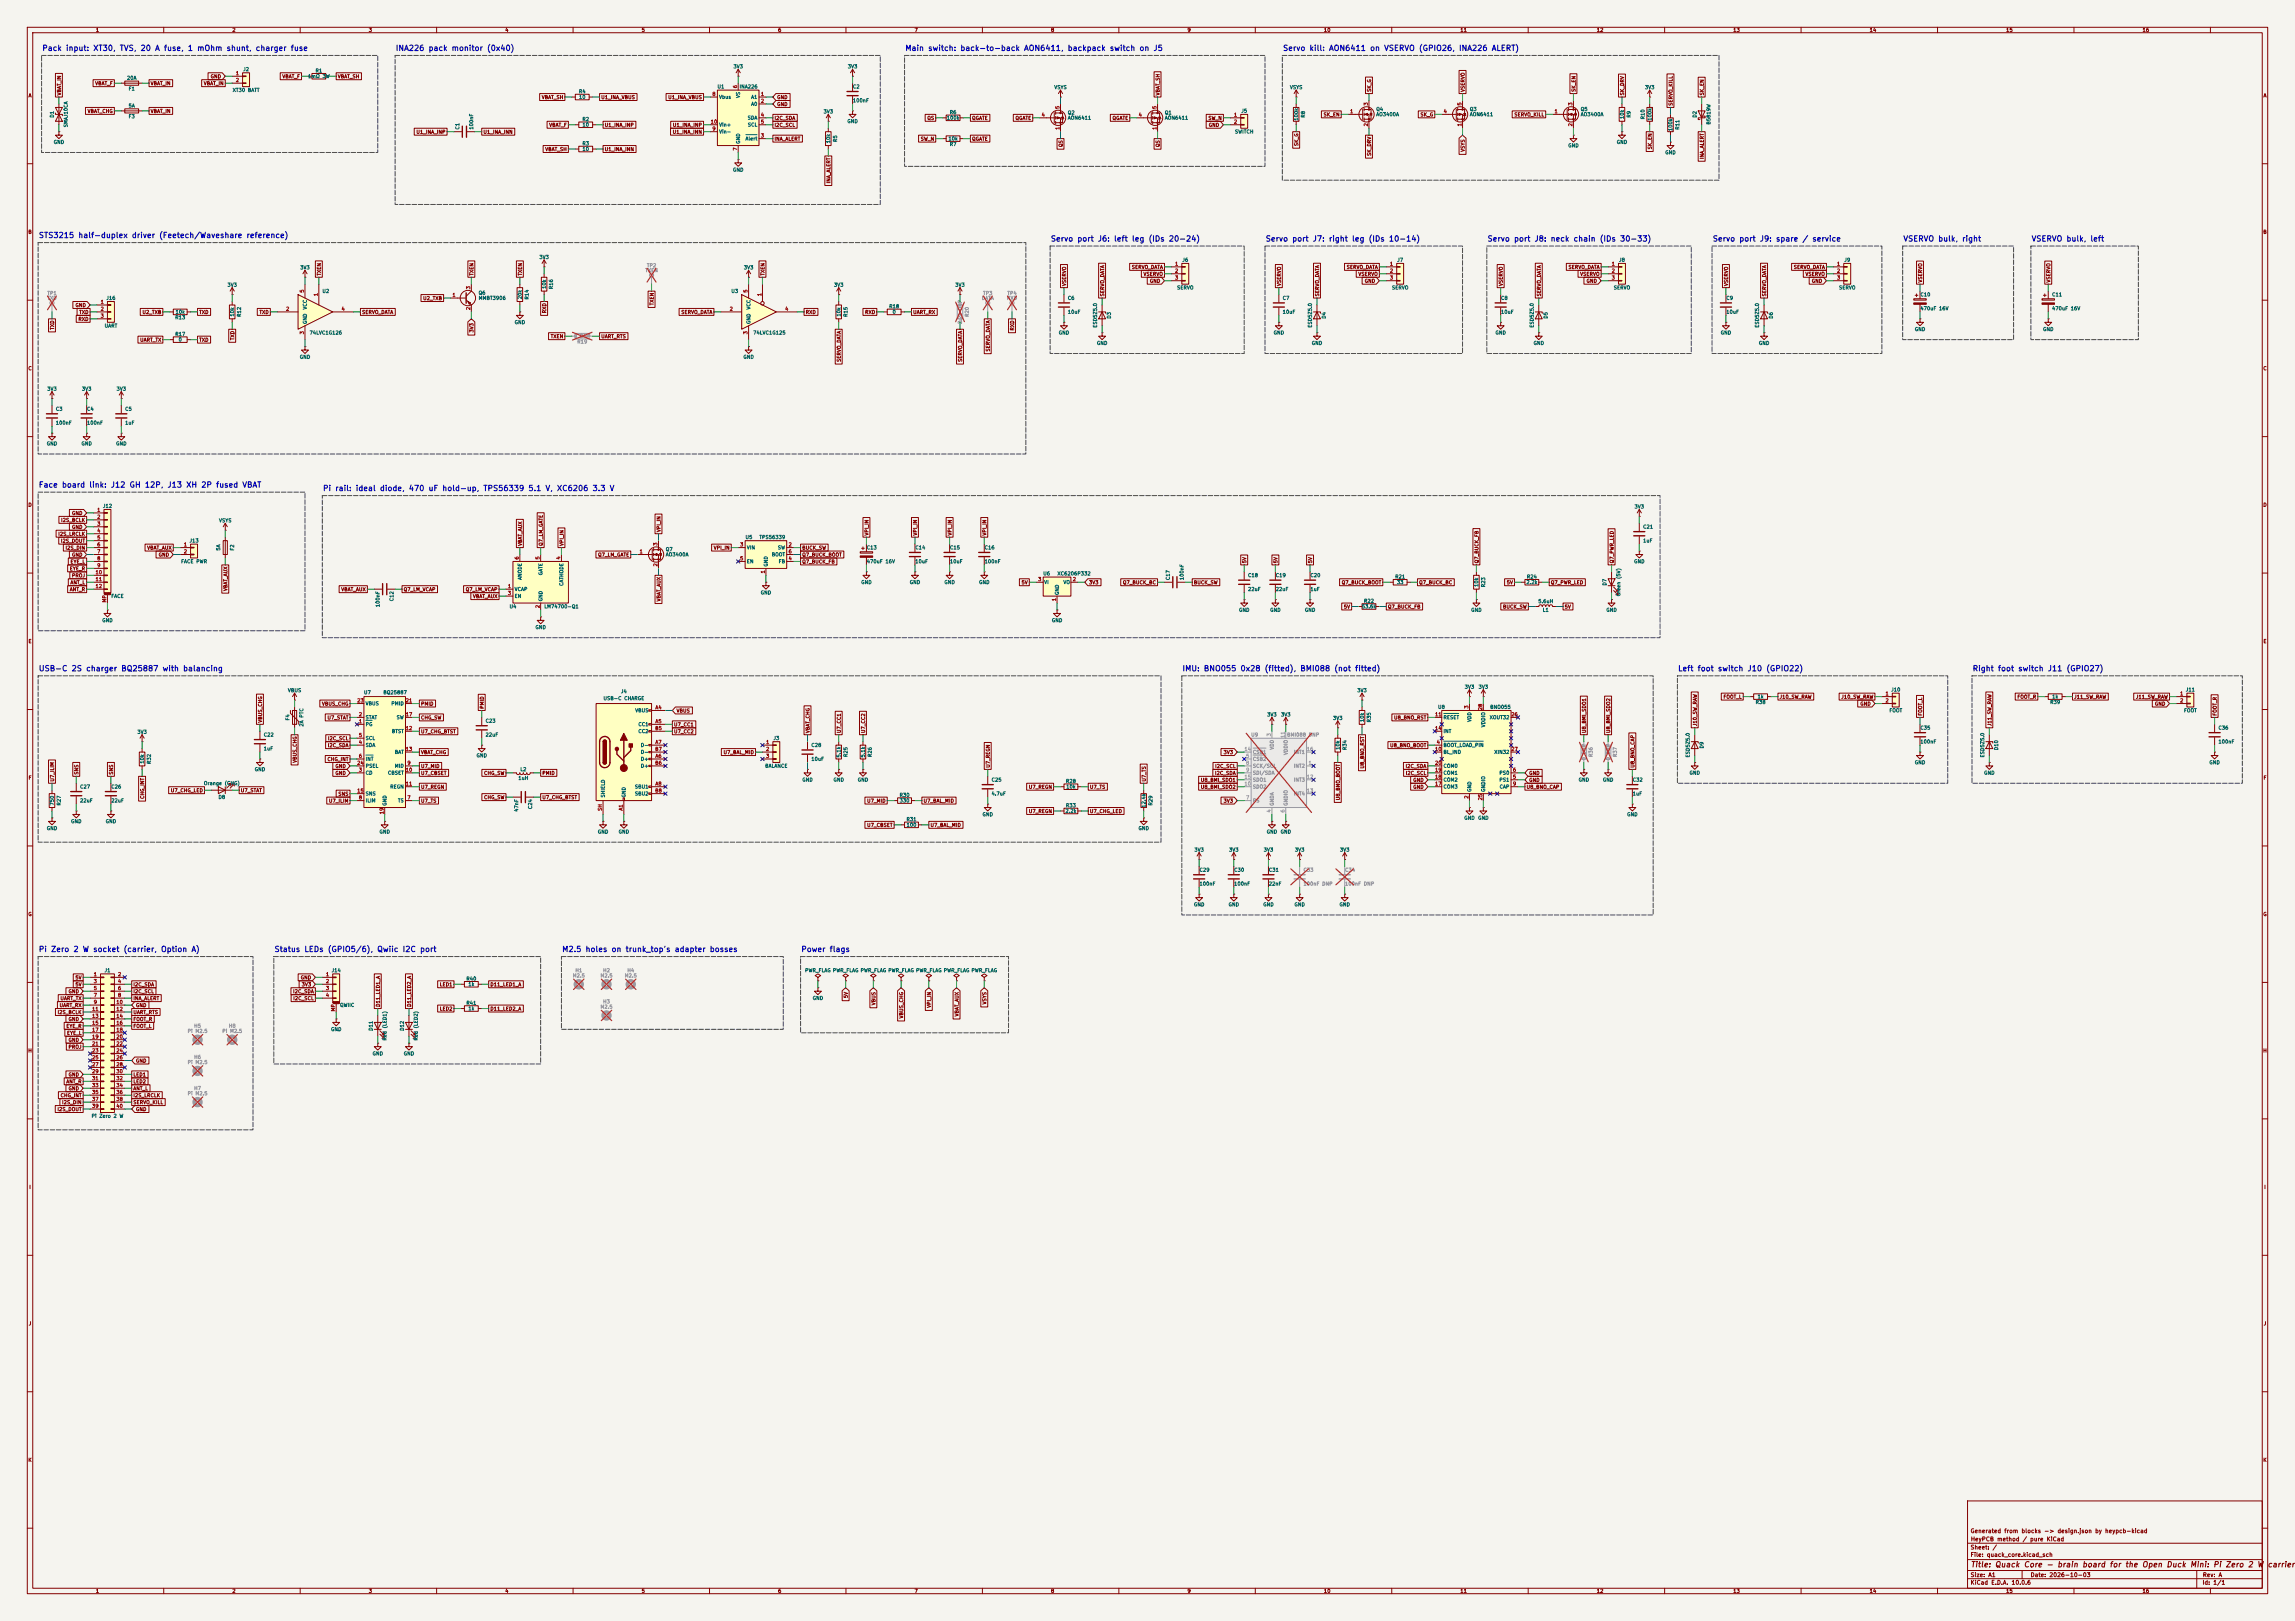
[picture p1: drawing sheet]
<svg xmlns="http://www.w3.org/2000/svg" width="841mm" height="594mm" viewBox="0 0 841 594" stroke-linecap="round" stroke-linejoin="round" font-family="sans-serif">
<defs><g id="words">
<g font-size="2" fill="#0000c2">
<text x="15.3" y="19.1">Pack input: XT30, TVS, 20 A fuse, 1 mOhm shunt, charger fuse</text>
<text x="144.8" y="19.1">INA226 pack monitor (0x40)</text>
<text x="331.5" y="19.1">Main switch: back-to-back AON6411, backpack switch on J5</text>
<text x="470" y="19.1">Servo kill: AON6411 on VSERVO (GPIO26, INA226 ALERT)</text>
<text x="14" y="87.7">STS3215 half-duplex driver (Feetech/Waveshare reference)</text>
<text x="384.9" y="89">Servo port J6: left leg (IDs 20-24)</text>
<text x="463.6" y="89">Servo port J7: right leg (IDs 10-14)</text>
<text x="544.9" y="89">Servo port J8: neck chain (IDs 30-33)</text>
<text x="627.4" y="89">Servo port J9: spare / service</text>
<text x="697.3" y="89">VSERVO bulk, right</text>
<text x="744.3" y="89">VSERVO bulk, left</text>
<text x="14" y="179.2">Face board link: J12 GH 12P, J13 XH 2P fused VBAT</text>
<text x="118.2" y="180.4">Pi rail: ideal diode, 470 uF hold-up, TPS56339 5.1 V, XC6206 3.3 V</text>
<text x="14" y="246.5">USB-C 2S charger BQ25887 with balancing</text>
<text x="433.1" y="246.5">IMU: BNO055 0x28 (fitted), BMI088 (not fitted)</text>
<text x="614.7" y="246.5">Left foot switch J10 (GPIO22)</text>
<text x="722.7" y="246.5">Right foot switch J11 (GPIO27)</text>
<text x="14" y="349.3">Pi Zero 2 W socket (carrier, Option A)</text>
<text x="100.4" y="349.3">Status LEDs (GPIO5/6), Qwiic I2C port</text>
<text x="205.8" y="349.3">M2.5 holes on trunk_top's adapter bosses</text>
<text x="293.4" y="349.3">Power flags</text>
</g>
<text font-size="2" fill="#840000" x="722" y="574.8">Title: Quack Core - brain board for the Open Duck Mini: Pi Zero 2 W carrier,</text>
<g font-size="1.5" fill="#840000">
<text x="721.9" y="562.1">Generated from blocks -&gt; design.json by heypcb-kicad</text>
<text x="721.9" y="568.1">Sheet: /</text>
<text x="722" y="565.1">HeyPCB method / pure KiCad</text>
<text x="721.9" y="570.8">File: quack_core.kicad_sch</text>
<text x="721.9" y="581">KiCad E.D.A. 10.0.6</text>
<text x="721.9" y="578.2">Size: A1</text>
<text x="743.9" y="578.2">Date: 2026-10-03</text>
<text x="806.9" y="581">Id: 1/1</text>
<text x="807" y="578.2">Rev: A</text>
</g>
<g font-size="1.3" fill="#840000">
<text x="35" y="12">1</text>
<text x="85" y="12">2</text>
<text x="135" y="12">3</text>
<text x="185" y="12">4</text>
<text x="235" y="12">5</text>
<text x="285" y="12">6</text>
<text x="335" y="12">7</text>
<text x="385" y="12">8</text>
<text x="435" y="12">9</text>
<text x="485" y="12">10</text>
<text x="535" y="12">11</text>
<text x="585" y="12">12</text>
<text x="635" y="12">13</text>
<text x="685" y="12">14</text>
<text x="735" y="12">15</text>
<text x="785" y="12">16</text>
<text x="77" y="29">GND</text>
<text x="103.3" y="29">VBAT_F</text>
<text x="123.6" y="29">VBAT_SH</text>
<text x="10.3" y="36">A</text>
<text x="22.6" y="35.1" transform="rotate(-90 22.6 35.1)">VBAT_IN</text>
<text x="34.7" y="31.5">VBAT_F</text>
<text x="55.1" y="31.5">VBAT_IN</text>
<text x="74.5" y="31.5">VBAT_IN</text>
<text x="425.2" y="35.1" transform="rotate(-90 425.2 35.1)">VBAT_SH</text>
<text x="502.7" y="33.8" transform="rotate(-90 502.7 33.8)">SK_G</text>
<text x="537" y="33.8" transform="rotate(-90 537 33.8)">VSERVO</text>
<text x="577.6" y="33.8" transform="rotate(-90 577.6 33.8)">SK_EN</text>
<text x="595.4" y="35.1" transform="rotate(-90 595.4 35.1)">SK_DRV</text>
<text x="624.6" y="35.1" transform="rotate(-90 624.6 35.1)">SK_EN</text>
<text x="829.3" y="36">A</text>
<text x="32" y="41.7">VBAT_CHG</text>
<text x="55.1" y="41.7">VBAT_IN</text>
<text x="198.4" y="36.6">VBAT_SH</text>
<text x="220.2" y="36.6">U1_INA_VBUS</text>
<text x="244.7" y="36.6">U1_INA_VBUS</text>
<text x="284.6" y="36.6">GND</text>
<text x="284.6" y="39.2">GND</text>
<text x="613.2" y="38.9" transform="rotate(-90 613.2 38.9)">SERVO_KILL</text>
<text x="201.1" y="46.8">VBAT_F</text>
<text x="221.4" y="46.8">U1_INA_INP</text>
<text x="246.4" y="46.8">U1_INA_INP</text>
<text x="283.7" y="44.2">I2C_SDA</text>
<text x="283.7" y="46.8">I2C_SCL</text>
<text x="339.7" y="44.2">QS</text>
<text x="356" y="44.2">QGATE</text>
<text x="372" y="44.2">QGATE</text>
<text x="407.5" y="44.2">QGATE</text>
<text x="442.6" y="44.2">SW_N</text>
<text x="442.8" y="46.8">GND</text>
<text x="484.9" y="43">SK_EN</text>
<text x="520.4" y="43">SK_G</text>
<text x="554.8" y="43">SERVO_KILL</text>
<text x="152.4" y="49.3">U1_INA_INP</text>
<text x="177" y="49.3">U1_INA_INN</text>
<text x="246.3" y="49.3">U1_INA_INN</text>
<text x="283.7" y="51.9">INA_ALERT</text>
<text x="337.2" y="51.9">SW_N</text>
<text x="356" y="51.9">QGATE</text>
<text x="476" y="53.7" transform="rotate(-90 476 53.7)">SK_G</text>
<text x="199.7" y="55.7">VBAT_SH</text>
<text x="221.4" y="55.7">U1_INA_INN</text>
<text x="389.7" y="54" transform="rotate(-90 389.7 54)">QS</text>
<text x="425.2" y="54" transform="rotate(-90 425.2 54)">QS</text>
<text x="502.7" y="57.3" transform="rotate(-90 502.7 57.3)">SK_DRV</text>
<text x="537" y="55.8" transform="rotate(-90 537 55.8)">VSYS</text>
<text x="605.6" y="54.9" transform="rotate(-90 605.6 54.9)">SK_EN</text>
<text x="624.6" y="58.5" transform="rotate(-90 624.6 58.5)">INA_ALERT</text>
<text x="304.6" y="67.3" transform="rotate(-90 304.6 67.3)">INA_ALERT</text>
<text x="10.2" y="86">B</text>
<text x="829.2" y="86">B</text>
<text x="117.9" y="101.1" transform="rotate(-90 117.9 101.1)">TXEN</text>
<text x="173.8" y="101.1" transform="rotate(-90 173.8 101.1)">TXEN</text>
<text x="191.6" y="101.1" transform="rotate(-90 191.6 101.1)">TXEN</text>
<text x="280.5" y="101.1" transform="rotate(-90 280.5 101.1)">TXEN</text>
<text x="414.6" y="98.8">SERVO_DATA</text>
<text x="418.9" y="101.4">VSERVO</text>
<text x="493.3" y="98.8">SERVO_DATA</text>
<text x="497.6" y="101.4">VSERVO</text>
<text x="574.6" y="98.8">SERVO_DATA</text>
<text x="578.9" y="101.4">VSERVO</text>
<text x="657.2" y="98.8">SERVO_DATA</text>
<text x="661.5" y="101.4">VSERVO</text>
<text x="390.9" y="105" transform="rotate(-90 390.9 105)">VSERVO</text>
<text x="421.2" y="103.9">GND</text>
<text x="469.7" y="105" transform="rotate(-90 469.7 105)">VSERVO</text>
<text x="499.9" y="103.9">GND</text>
<text x="551" y="105" transform="rotate(-90 551 105)">VSERVO</text>
<text x="581.2" y="103.9">GND</text>
<text x="633.5" y="105" transform="rotate(-90 633.5 105)">VSERVO</text>
<text x="663.8" y="103.9">GND</text>
<text x="704.6" y="103.7" transform="rotate(-90 704.6 103.7)">VSERVO</text>
<text x="751.6" y="103.7" transform="rotate(-90 751.6 103.7)">VSERVO</text>
<text x="27.5" y="112.8">GND</text>
<text x="154.9" y="110.3">U2_TXB</text>
<text x="239.8" y="112" transform="rotate(-90 239.8 112)">TXEN</text>
<text x="404.9" y="108.8" transform="rotate(-90 404.9 108.8)">SERVO_DATA</text>
<text x="483.7" y="108.8" transform="rotate(-90 483.7 108.8)">SERVO_DATA</text>
<text x="564.9" y="108.8" transform="rotate(-90 564.9 108.8)">SERVO_DATA</text>
<text x="647.5" y="108.8" transform="rotate(-90 647.5 108.8)">SERVO_DATA</text>
<text x="28.6" y="117.9">RXD</text>
<text x="28.9" y="115.4">TXD</text>
<text x="52" y="115.4">U2_TXB</text>
<text x="72.8" y="115.4">TXD</text>
<text x="94.9" y="115.4">TXD</text>
<text x="132.5" y="115.4">SERVO_DATA</text>
<text x="200.4" y="114.9" transform="rotate(-90 200.4 114.9)">RXD</text>
<text x="249.5" y="115.4">SERVO_DATA</text>
<text x="295.1" y="115.4">RXD</text>
<text x="316.9" y="115.4">RXD</text>
<text x="334.5" y="115.4">UART_RX</text>
<text x="20.1" y="121" transform="rotate(-90 20.1 121)">TXD</text>
<text x="51.2" y="125.5">UART_TX</text>
<text x="72.8" y="125.5">TXD</text>
<text x="86.1" y="124.8" transform="rotate(-90 86.1 124.8)">TXD</text>
<text x="173.8" y="122" transform="rotate(-90 173.8 122)">3V3</text>
<text x="201.6" y="124.2">TXEN</text>
<text x="220.2" y="124.2">UART_RTS</text>
<text x="371.9" y="121.3" transform="rotate(-90 371.9 121.3)">RXD</text>
<text x="363" y="129" transform="rotate(-90 363 129)">SERVO_DATA</text>
<text x="10.2" y="136">C</text>
<text x="308.4" y="132.8" transform="rotate(-90 308.4 132.8)">SERVO_DATA</text>
<text x="352.8" y="132.8" transform="rotate(-90 352.8 132.8)">SERVO_DATA</text>
<text x="829.2" y="136">C</text>
<text x="10.2" y="186">D</text>
<text x="829.2" y="186">D</text>
<text x="22.2" y="191.6">I2S_BCLK</text>
<text x="26.2" y="189">GND</text>
<text x="21.2" y="196.6">I2S_LRCLK</text>
<text x="26.2" y="194.1">GND</text>
<text x="242.4" y="195.1" transform="rotate(-90 242.4 195.1)">VPI_IN</text>
<text x="318.6" y="196.4" transform="rotate(-90 318.6 196.4)">VPI_IN</text>
<text x="336.3" y="196.4" transform="rotate(-90 336.3 196.4)">VPI_IN</text>
<text x="349" y="196.4" transform="rotate(-90 349 196.4)">VPI_IN</text>
<text x="361.7" y="196.4" transform="rotate(-90 361.7 196.4)">VPI_IN</text>
<text x="22.2" y="199.2">I2S_DOUT</text>
<text x="23.8" y="201.7">I2S_DIN</text>
<text x="53.8" y="201.7">VBAT_AUX</text>
<text x="191.6" y="200.2" transform="rotate(-90 191.6 200.2)">VBAT_AUX</text>
<text x="199.2" y="200.2" transform="rotate(-90 199.2 200.2)">Q7_LM_GATE</text>
<text x="206.8" y="200.2" transform="rotate(-90 206.8 200.2)">VPI_IN</text>
<text x="261.4" y="201.7">VPI_IN</text>
<text x="293.8" y="201.7">BUCK_SW</text>
<text x="25.4" y="209.3">EYE_R</text>
<text x="25.7" y="206.8">EYE_L</text>
<text x="26.2" y="204.3">GND</text>
<text x="58" y="204.3">GND</text>
<text x="219" y="204.3">Q7_LM_GATE</text>
<text x="293.8" y="204.3">Q7_BUCK_BOOT</text>
<text x="293.8" y="206.8">Q7_BUCK_FB</text>
<text x="457" y="206.6" transform="rotate(-90 457 206.6)">5V</text>
<text x="468.4" y="206.6" transform="rotate(-90 468.4 206.6)">5V</text>
<text x="481.1" y="206.6" transform="rotate(-90 481.1 206.6)">5V</text>
<text x="542.1" y="206.6" transform="rotate(-90 542.1 206.6)">Q7_BUCK_FB</text>
<text x="591.6" y="206.6" transform="rotate(-90 591.6 206.6)">Q7_PWR_LED</text>
<text x="25.7" y="214.4">ANT_L</text>
<text x="26.2" y="211.9">PROJ</text>
<text x="374.2" y="214.4">5V</text>
<text x="398.9" y="214.4">3V3</text>
<text x="411.3" y="214.4">Q7_BUCK_BC</text>
<text x="437.3" y="214.4">BUCK_SW</text>
<text x="491.5" y="214.4">Q7_BUCK_BOOT</text>
<text x="519.9" y="214.4">Q7_BUCK_BC</text>
<text x="552" y="214.4">5V</text>
<text x="568.1" y="214.4">Q7_PWR_LED</text>
<text x="25.4" y="217">ANT_R</text>
<text x="83.6" y="216.7" transform="rotate(-90 83.6 216.7)">VBAT_AUX</text>
<text x="124.9" y="217">VBAT_AUX</text>
<text x="147.8" y="217">Q7_LM_VCAP</text>
<text x="170.5" y="217">Q7_LM_VCAP</text>
<text x="173.2" y="219.5">VBAT_AUX</text>
<text x="242.4" y="220.5" transform="rotate(-90 242.4 220.5)">VBAT_AUX</text>
<text x="492.3" y="223.3">5V</text>
<text x="508.4" y="223.3">Q7_BUCK_FB</text>
<text x="550.6" y="223.3">BUCK_SW</text>
<text x="573.2" y="223.3">5V</text>
<text x="10.3" y="236">E</text>
<text x="829.3" y="236">E</text>
<text x="631.4" y="256.3">FOOT_L</text>
<text x="652" y="256.3">J10_SW_RAW</text>
<text x="674.6" y="256.3">J10_SW_RAW</text>
<text x="739.1" y="256.3">FOOT_R</text>
<text x="759.9" y="256.3">J11_SW_RAW</text>
<text x="782.5" y="256.3">J11_SW_RAW</text>
<text x="117.8" y="258.9">VBUS_CHG</text>
<text x="119.8" y="263.9">U7_STAT</text>
<text x="154.1" y="258.9">PMID</text>
<text x="154.1" y="263.9">CHG_SW</text>
<text x="177.6" y="259.9" transform="rotate(-90 177.6 259.9)">PMID</text>
<text x="247.8" y="261.4">VBUS</text>
<text x="510.7" y="263.9">U8_BNO_RST</text>
<text x="681.5" y="258.9">GND</text>
<text x="704.6" y="262.4" transform="rotate(-90 704.6 262.4)">FOOT_L</text>
<text x="789.5" y="258.9">GND</text>
<text x="812.6" y="262.4" transform="rotate(-90 812.6 262.4)">FOOT_R</text>
<text x="96.3" y="265" transform="rotate(-90 96.3 265)">VBUS_CHG</text>
<text x="154.1" y="269">U7_CHG_BTST</text>
<text x="246.8" y="269">U7_CC2</text>
<text x="246.8" y="266.5">U7_CC1</text>
<text x="297" y="268.8" transform="rotate(-90 297 268.8)">VBAT_CHG</text>
<text x="308.4" y="268.8" transform="rotate(-90 308.4 268.8)">U7_CC1</text>
<text x="317.3" y="268.8" transform="rotate(-90 317.3 268.8)">U7_CC2</text>
<text x="581.4" y="268.8" transform="rotate(-90 581.4 268.8)">U8_BMI_SDO1</text>
<text x="590.3" y="268.8" transform="rotate(-90 590.3 268.8)">U8_BMI_SDO2</text>
<text x="622.1" y="266.2" transform="rotate(-90 622.1 266.2)">J10_SW_RAW</text>
<text x="730" y="266.2" transform="rotate(-90 730 266.2)">J11_SW_RAW</text>
<text x="119.9" y="274.1">I2C_SDA</text>
<text x="120" y="271.6">I2C_SCL</text>
<text x="509.2" y="274.1">U8_BNO_BOOT</text>
<text x="109" y="279.7" transform="rotate(-90 109 279.7)">VBUS_CHG</text>
<text x="119.8" y="279.2">CHG_INT</text>
<text x="122.7" y="281.7">GND</text>
<text x="154.1" y="276.6">VBAT_CHG</text>
<text x="154.1" y="281.7">U7_MID</text>
<text x="265" y="276.6">U7_BAL_MID</text>
<text x="363" y="281.5" transform="rotate(-90 363 281.5)">U7_REGN</text>
<text x="445.1" y="281.7">I2C_SCL</text>
<text x="448.2" y="276.6">3V3</text>
<text x="500.2" y="281.8" transform="rotate(-90 500.2 281.8)">U8_BNO_RST</text>
<text x="514.9" y="281.7">I2C_SDA</text>
<text x="599.2" y="281.5" transform="rotate(-90 599.2 281.5)">U8_BNO_CAP</text>
<text x="10.3" y="286">F</text>
<text x="20.1" y="286.6" transform="rotate(-90 20.1 286.6)">U7_ILIM</text>
<text x="29" y="284" transform="rotate(-90 29 284)">SNS</text>
<text x="41.7" y="284" transform="rotate(-90 41.7 284)">SNS</text>
<text x="122.7" y="284.3">GND</text>
<text x="154.1" y="284.3">U7_CBSET</text>
<text x="177.2" y="284.3">CHG_SW</text>
<text x="198.6" y="284.3">PMID</text>
<text x="420.2" y="286.6" transform="rotate(-90 420.2 286.6)">U7_TS</text>
<text x="439.9" y="286.8">U8_BMI_SDO1</text>
<text x="445.1" y="284.3">I2C_SDA</text>
<text x="515" y="284.3">I2C_SCL</text>
<text x="517.7" y="286.8">GND</text>
<text x="560.2" y="284.3">GND</text>
<text x="560.2" y="286.8">GND</text>
<text x="829.3" y="286">F</text>
<text x="53.1" y="292.9" transform="rotate(-90 53.1 292.9)">CHG_INT</text>
<text x="62.4" y="290.6">U7_CHG_LED</text>
<text x="88.1" y="290.6">U7_STAT</text>
<text x="123.8" y="291.9">SNS</text>
<text x="154.1" y="289.3">U7_REGN</text>
<text x="177.2" y="293.2">CHG_SW</text>
<text x="198.6" y="293.2">U7_CHG_BTST</text>
<text x="376.8" y="289.3">U7_REGN</text>
<text x="399.2" y="289.3">U7_TS</text>
<text x="439.9" y="289.3">U8_BMI_SDO2</text>
<text x="491.3" y="293.4" transform="rotate(-90 491.3 293.4)">U8_BNO_BOOT</text>
<text x="517.7" y="289.3">GND</text>
<text x="559.2" y="289.3">U8_BNO_CAP</text>
<text x="120.4" y="294.4">U7_ILIM</text>
<text x="154.1" y="294.4">U7_TS</text>
<text x="317.6" y="294.4">U7_MID</text>
<text x="338.3" y="294.4">U7_BAL_MID</text>
<text x="376.8" y="298.2">U7_REGN</text>
<text x="399.2" y="298.2">U7_CHG_LED</text>
<text x="448.2" y="294.4">3V3</text>
<text x="317.6" y="303.3">U7_CBSET</text>
<text x="340.8" y="303.3">U7_BAL_MID</text>
<text x="10.2" y="336">G</text>
<text x="829.2" y="336">G</text>
<text x="27.5" y="359.2">5V</text>
<text x="110" y="359.2">GND</text>
<text x="25" y="364.3">GND</text>
<text x="27.5" y="361.7">5V</text>
<text x="48.7" y="364.3">I2C_SCL</text>
<text x="48.7" y="361.7">I2C_SDA</text>
<text x="107.2" y="364.3">I2C_SDA</text>
<text x="110.4" y="361.7">3V3</text>
<text x="161" y="361.7">LED1</text>
<text x="179.5" y="361.7">D11_LED1_A</text>
<text x="310.9" y="365.9" transform="rotate(-90 310.9 365.9)">5V</text>
<text x="20.9" y="371.9">I2S_BCLK</text>
<text x="21.7" y="369.4">UART_RX</text>
<text x="22" y="366.8">UART_TX</text>
<text x="48.7" y="366.8">INA_ALERT</text>
<text x="48.7" y="371.9">UART_RTS</text>
<text x="49.7" y="369.4">GND</text>
<text x="107.3" y="366.8">I2C_SCL</text>
<text x="139.5" y="369.1" transform="rotate(-90 139.5 369.1)">D11_LED1_A</text>
<text x="150.9" y="369.1" transform="rotate(-90 150.9 369.1)">D11_LED2_A</text>
<text x="161" y="370.6">LED2</text>
<text x="179.5" y="370.6">D11_LED2_A</text>
<text x="321.1" y="368.5" transform="rotate(-90 321.1 368.5)">VBUS</text>
<text x="341.4" y="369.5" transform="rotate(-90 341.4 369.5)">VPI_IN</text>
<text x="361.7" y="368.2" transform="rotate(-90 361.7 368.2)">VSYS</text>
<text x="24.2" y="377">EYE_R</text>
<text x="25" y="374.4">GND</text>
<text x="48.7" y="374.4">FOOT_R</text>
<text x="48.7" y="377">FOOT_L</text>
<text x="331.3" y="373.3" transform="rotate(-90 331.3 373.3)">VBUS_CHG</text>
<text x="351.6" y="372.6" transform="rotate(-90 351.6 372.6)">VBAT_AUX</text>
<text x="24.4" y="379.5">EYE_L</text>
<text x="25" y="382.1">GND</text>
<text x="10.2" y="386">H</text>
<text x="24.9" y="384.6">PROJ</text>
<text x="49.7" y="389.7">GND</text>
<text x="829.2" y="386">H</text>
<text x="25" y="394.8">GND</text>
<text x="48.7" y="394.8">LED1</text>
<text x="24.2" y="397.3">ANT_R</text>
<text x="25" y="399.8">GND</text>
<text x="48.7" y="399.8">ANT_L</text>
<text x="48.7" y="397.3">LED2</text>
<text x="20.9" y="407.5">I2S_DOUT</text>
<text x="22" y="402.4">CHG_INT</text>
<text x="22.6" y="404.9">I2S_DIN</text>
<text x="48.7" y="402.4">I2S_LRCLK</text>
<text x="48.7" y="404.9">SERVO_KILL</text>
<text x="49.7" y="407.5">GND</text>
<text x="10.6" y="436">I</text>
<text x="829.6" y="436">I</text>
<text x="10.4" y="486">J</text>
<text x="829.4" y="486">J</text>
<text x="10.2" y="536">K</text>
<text x="829.2" y="536">K</text>
<text x="35" y="584">1</text>
<text x="85" y="584">2</text>
<text x="135" y="584">3</text>
<text x="185" y="584">4</text>
<text x="235" y="584">5</text>
<text x="285" y="584">6</text>
<text x="335" y="584">7</text>
<text x="385" y="584">8</text>
<text x="435" y="584">9</text>
<text x="485" y="584">10</text>
<text x="535" y="584">11</text>
<text x="585" y="584">12</text>
<text x="635" y="584">13</text>
<text x="685" y="584">14</text>
<text x="735" y="584">15</text>
<text x="785" y="584">16</text>
</g>
<g font-size="1.3" fill="#006464">
<text x="46.4" y="29.5">20A</text>
<text x="89" y="26.4">J2</text>
<text x="112.7" y="28.9">1mΩ 3W</text>
<text x="115.5" y="26.9">R1</text>
<text x="268.6" y="25.3">3V3</text>
<text x="310.5" y="25.3">3V3</text>
<text x="47" y="33.5">F1</text>
<text x="85.1" y="34">XT30 BATT</text>
<text x="212" y="34.5">R4</text>
<text x="262.8" y="32.7">U1</text>
<text x="270.9" y="32.7">INA226</text>
<text x="312.4" y="32.7">C2</text>
<text x="386.2" y="33">VSYS</text>
<text x="472.6" y="33">VSYS</text>
<text x="602.6" y="33">3V3</text>
<text x="47" y="39.7">5A</text>
<text x="212" y="36.5">10</text>
<text x="263.4" y="36.5">Vbus</text>
<text x="271.5" y="36.1" transform="rotate(-90 271.5 36.1)">VS</text>
<text x="275.1" y="36.5">A1</text>
<text x="275.1" y="39.1">A0</text>
<text x="301.6" y="41.9">3V3</text>
<text x="312.4" y="37.8">100nF</text>
<text x="454.7" y="41.6">J5</text>
<text x="504.2" y="41">Q4</text>
<text x="538.5" y="41">Q3</text>
<text x="579.1" y="41">Q5</text>
<text x="20" y="43.3" transform="rotate(-90 20 43.3)">D1</text>
<text x="25.1" y="46.8" transform="rotate(-90 25.1 46.8)">SMAJ10CA</text>
<text x="47" y="43.6">F3</text>
<text x="168.6" y="47.6" transform="rotate(-90 168.6 47.6)">C1</text>
<text x="173.7" y="47.6" transform="rotate(-90 173.7 47.6)">100nF</text>
<text x="213.3" y="44.7">R2</text>
<text x="213.3" y="46.7">10</text>
<text x="263.4" y="46.7">Vin+</text>
<text x="273.8" y="44.1">SDA</text>
<text x="273.9" y="46.7">SCL</text>
<text x="310.4" y="45.4">GND</text>
<text x="346.8" y="44.1">100k</text>
<text x="347.9" y="42.1">R6</text>
<text x="391.1" y="42.2">Q2</text>
<text x="391.1" y="44.1">AON6411</text>
<text x="426.7" y="42.2">Q1</text>
<text x="426.7" y="44.1">AON6411</text>
<text x="475.9" y="44.4" transform="rotate(-90 475.9 44.4)">100k</text>
<text x="478.5" y="43.3" transform="rotate(-90 478.5 43.3)">R8</text>
<text x="504.2" y="42.9">AO3400A</text>
<text x="538.5" y="42.9">AON6411</text>
<text x="579.1" y="42.9">AO3400A</text>
<text x="595.3" y="43.8" transform="rotate(-90 595.3 43.8)">10k</text>
<text x="597.9" y="43.3" transform="rotate(-90 597.9 43.3)">R9</text>
<text x="602.9" y="43.9" transform="rotate(-90 602.9 43.9)">R10</text>
<text x="605.5" y="44.4" transform="rotate(-90 605.5 44.4)">100k</text>
<text x="615.6" y="47.7" transform="rotate(-90 615.6 47.7)">R11</text>
<text x="622" y="43.3" transform="rotate(-90 622 43.3)">D2</text>
<text x="627.1" y="45.8" transform="rotate(-90 627.1 45.8)">B5819W</text>
<text x="19.5" y="53">GND</text>
<text x="213.3" y="53.5">R3</text>
<text x="263.4" y="49.2">Vin-</text>
<text x="271.5" y="52.9" transform="rotate(-90 271.5 52.9)">GND</text>
<text x="273" y="51.8">Alert</text>
<text x="304.5" y="52.6" transform="rotate(-90 304.5 52.6)">10k</text>
<text x="307" y="52.2" transform="rotate(-90 307 52.2)">R5</text>
<text x="347.4" y="51.8">10k</text>
<text x="347.9" y="53.8">R7</text>
<text x="452.4" y="49.2">SWITCH</text>
<text x="592.3" y="53">GND</text>
<text x="613.1" y="48.2" transform="rotate(-90 613.1 48.2)">100k</text>
<text x="213.3" y="55.6">10</text>
<text x="574.5" y="54.3">GND</text>
<text x="610.1" y="56.8">GND</text>
<text x="268.4" y="63.2">GND</text>
<text x="197.5" y="95.2">3V3</text>
<text x="109.9" y="99">3V3</text>
<text x="272.4" y="99">3V3</text>
<text x="433.1" y="96.2">J6</text>
<text x="511.9" y="96.2">J7</text>
<text x="593.1" y="96.2">J8</text>
<text x="675.7" y="96.2">J9</text>
<text x="83.2" y="105.4">3V3</text>
<text x="118" y="107.6">U2</text>
<text x="200.4" y="106" transform="rotate(-90 200.4 106)">10k</text>
<text x="202.9" y="106.1" transform="rotate(-90 202.9 106.1)">R16</text>
<text x="267.8" y="107.6">U3</text>
<text x="305.5" y="105.4">3V3</text>
<text x="349.9" y="105.4">3V3</text>
<text x="431.2" y="106.4">SERVO</text>
<text x="509.9" y="106.4">SERVO</text>
<text x="591.2" y="106.4">SERVO</text>
<text x="673.8" y="106.4">SERVO</text>
<text x="38.8" y="110.2">J16</text>
<text x="112.7" y="113.6" transform="rotate(-90 112.7 113.6)">VCC</text>
<text x="175.2" y="108.3">Q6</text>
<text x="175.2" y="110.2">MMBT3906</text>
<text x="191.5" y="109.8" transform="rotate(-90 191.5 109.8)">20k</text>
<text x="194" y="109.9" transform="rotate(-90 194 109.9)">R14</text>
<text x="275.3" y="113.6" transform="rotate(-90 275.3 113.6)">VCC</text>
<text x="325.7" y="113.2">R18</text>
<text x="391.1" y="110.2">C6</text>
<text x="469.9" y="110.2">C7</text>
<text x="549.9" y="110.2">C8</text>
<text x="632.4" y="110.2">C9</text>
<text x="703.6" y="108.9">C10</text>
<text x="703.6" y="114">470uF 16V</text>
<text x="751.8" y="108.9">C11</text>
<text x="751.8" y="114">470uF 16V</text>
<text x="64.1" y="117.3">R13</text>
<text x="64.2" y="115.3">10k</text>
<text x="86.1" y="116.1" transform="rotate(-90 86.1 116.1)">10k</text>
<text x="88.6" y="116.3" transform="rotate(-90 88.6 116.3)">R12</text>
<text x="112.7" y="118.9" transform="rotate(-90 112.7 118.9)">GND</text>
<text x="188.4" y="119.1">GND</text>
<text x="275.3" y="118.9" transform="rotate(-90 275.3 118.9)">GND</text>
<text x="308.3" y="116.1" transform="rotate(-90 308.3 116.1)">10k</text>
<text x="310.8" y="116.3" transform="rotate(-90 310.8 116.3)">R15</text>
<text x="326.9" y="115.3">0</text>
<text x="391.1" y="115.3">10uF</text>
<text x="407.4" y="116.9" transform="rotate(-90 407.4 116.9)">D3</text>
<text x="469.9" y="115.3">10uF</text>
<text x="486.1" y="116.9" transform="rotate(-90 486.1 116.9)">D4</text>
<text x="549.9" y="115.3">10uF</text>
<text x="567.4" y="116.9" transform="rotate(-90 567.4 116.9)">D5</text>
<text x="632.4" y="115.3">10uF</text>
<text x="649.9" y="116.9" transform="rotate(-90 649.9 116.9)">D6</text>
<text x="38.2" y="120.3">UART</text>
<text x="64.1" y="123.4">R17</text>
<text x="65.3" y="125.4">0</text>
<text x="113.3" y="122.9">74LVC1G126</text>
<text x="275.9" y="122.9">74LVC1G125</text>
<text x="387.8" y="122.9">GND</text>
<text x="402.3" y="120.2" transform="rotate(-90 402.3 120.2)">ESD5Z5.0</text>
<text x="466.6" y="122.9">GND</text>
<text x="481" y="120.2" transform="rotate(-90 481 120.2)">ESD5Z5.0</text>
<text x="547.8" y="122.9">GND</text>
<text x="562.3" y="120.2" transform="rotate(-90 562.3 120.2)">ESD5Z5.0</text>
<text x="630.4" y="122.9">GND</text>
<text x="644.9" y="120.2" transform="rotate(-90 644.9 120.2)">ESD5Z5.0</text>
<text x="701.5" y="121.6">GND</text>
<text x="748.5" y="121.6">GND</text>
<text x="109.7" y="131.8">GND</text>
<text x="272.3" y="131.8">GND</text>
<text x="401.8" y="126.7">GND</text>
<text x="480.5" y="126.7">GND</text>
<text x="561.8" y="126.7">GND</text>
<text x="644.4" y="126.7">GND</text>
<text x="17.2" y="143.5">3V3</text>
<text x="29.9" y="143.5">3V3</text>
<text x="42.6" y="143.5">3V3</text>
<text x="20.3" y="150.8">C3</text>
<text x="20.3" y="155.9">100nF</text>
<text x="31.7" y="150.8">C4</text>
<text x="31.7" y="155.9">100nF</text>
<text x="45.7" y="150.8">C5</text>
<text x="45.7" y="155.9">1uF</text>
<text x="17" y="163.5">GND</text>
<text x="29.7" y="163.5">GND</text>
<text x="42.4" y="163.5">GND</text>
<text x="37.5" y="186.4">J12</text>
<text x="80.1" y="191.7">VSYS</text>
<text x="598.8" y="186.6">3V3</text>
<text x="273" y="197.8">U5</text>
<text x="278.1" y="197.8">TPS56339</text>
<text x="602" y="194">C21</text>
<text x="69.3" y="199.1">J13</text>
<text x="81" y="201.9" transform="rotate(-90 81 201.9)">5A</text>
<text x="86.1" y="201.9" transform="rotate(-90 86.1 201.9)">F2</text>
<text x="243.8" y="202.3">Q7</text>
<text x="273.5" y="201.6">VIN</text>
<text x="284.9" y="201.6">SW</text>
<text x="317.5" y="201.6">C13</text>
<text x="335.3" y="201.6">C14</text>
<text x="348" y="201.6">C15</text>
<text x="360.7" y="201.6">C16</text>
<text x="602" y="199.1">1uF</text>
<text x="66.2" y="206.7">FACE PWR</text>
<text x="243.8" y="204.2">AO3400A</text>
<text x="273.5" y="206.7">EN</text>
<text x="281.6" y="207.8" transform="rotate(-90 281.6 207.8)">GND</text>
<text x="282.7" y="204.2">BOOT</text>
<text x="285.2" y="206.7">FB</text>
<text x="317.5" y="206.7">470uF 16V</text>
<text x="335.3" y="206.7">10uF</text>
<text x="348" y="206.7">10uF</text>
<text x="360.7" y="206.7">100nF</text>
<text x="598.6" y="206.7">GND</text>
<text x="191.5" y="212.6" transform="rotate(-90 191.5 212.6)">ANODE</text>
<text x="199.1" y="210.9" transform="rotate(-90 199.1 210.9)">GATE</text>
<text x="206.7" y="214.9" transform="rotate(-90 206.7 214.9)">CATHODE</text>
<text x="315.4" y="214.3">GND</text>
<text x="333.2" y="214.3">GND</text>
<text x="345.9" y="214.3">GND</text>
<text x="358.6" y="214.3">GND</text>
<text x="382.1" y="211.1">U6</text>
<text x="382.5" y="214.3">VI</text>
<text x="387.3" y="211.1">XC6206P332</text>
<text x="389.5" y="214.3">VO</text>
<text x="429" y="212.7" transform="rotate(-90 429 212.7)">C17</text>
<text x="434" y="212.7" transform="rotate(-90 434 212.7)">100nF</text>
<text x="457.2" y="211.8">C18</text>
<text x="467.3" y="211.8">C19</text>
<text x="480" y="211.8">C20</text>
<text x="511.1" y="212.3">R21</text>
<text x="511.7" y="214.3">33</text>
<text x="542" y="215.2" transform="rotate(-90 542 215.2)">10k</text>
<text x="544.5" y="215.3" transform="rotate(-90 544.5 215.3)">R23</text>
<text x="559.2" y="214.3">2.2k</text>
<text x="559.4" y="212.3">R24</text>
<text x="589" y="214.7" transform="rotate(-90 589 214.7)">D7</text>
<text x="40.6" y="219.4">FACE</text>
<text x="144.5" y="220.5" transform="rotate(-90 144.5 220.5)">C12</text>
<text x="188.4" y="216.9">VCAP</text>
<text x="188.4" y="219.4">EN</text>
<text x="199.1" y="220.5" transform="rotate(-90 199.1 220.5)">GND</text>
<text x="278.6" y="218.1">GND</text>
<text x="388.3" y="218.2" transform="rotate(-90 388.3 218.2)">GND</text>
<text x="457.2" y="216.9">22uF</text>
<text x="467.3" y="216.9">22uF</text>
<text x="480" y="216.9">1uF</text>
<text x="499.7" y="221.2">R22</text>
<text x="563.5" y="221.3">5.6uH</text>
<text x="594.1" y="218.7" transform="rotate(-90 594.1 218.7)">Green (5V)</text>
<text x="139.4" y="222.6" transform="rotate(-90 139.4 222.6)">100nF</text>
<text x="186.6" y="223.2">U4</text>
<text x="199.3" y="223.2">LM74700-Q1</text>
<text x="453.9" y="224.5">GND</text>
<text x="465.3" y="224.5">GND</text>
<text x="478" y="224.5">GND</text>
<text x="498.9" y="223.2">53.6k</text>
<text x="539" y="224.5">GND</text>
<text x="565.2" y="224.5">L1</text>
<text x="588.5" y="224.5">GND</text>
<text x="37.3" y="228.3">GND</text>
<text x="196.1" y="230.8">GND</text>
<text x="385.3" y="228.3">GND</text>
<text x="105.4" y="253.9">VBUS</text>
<text x="133.2" y="254.7">U7</text>
<text x="140.3" y="254.7">BQ25887</text>
<text x="221" y="256.9">USB-C CHARGE</text>
<text x="227.4" y="254.3">J4</text>
<text x="497.2" y="253.9">3V3</text>
<text x="536.6" y="252.7">3V3</text>
<text x="541.7" y="252.7">3V3</text>
<text x="643.9" y="256.2">1k</text>
<text x="692.9" y="253.7">J10</text>
<text x="751.9" y="256.2">1k</text>
<text x="800.8" y="253.7">J11</text>
<text x="133.8" y="263.9">STAT</text>
<text x="133.8" y="258.8">VBUS</text>
<text x="143.3" y="258.8">PMID</text>
<text x="145.2" y="263.9">SW</text>
<text x="232.6" y="261.3">VBUS</text>
<text x="464.2" y="262.8">3V3</text>
<text x="469.3" y="262.8">3V3</text>
<text x="526.8" y="260">U8</text>
<text x="528.8" y="263.9">RESET</text>
<text x="545.7" y="263.9">XOUT32</text>
<text x="545.9" y="260">BNO055</text>
<text x="643.2" y="258.3">R38</text>
<text x="692.2" y="261.3">FOOT</text>
<text x="751.1" y="258.3">R39</text>
<text x="800.2" y="261.3">FOOT</text>
<text x="50.2" y="269.2">3V3</text>
<text x="106.4" y="264.2" transform="rotate(-90 106.4 264.2)">F4</text>
<text x="111.5" y="266.4" transform="rotate(-90 111.5 266.4)">2A PTC</text>
<text x="133.8" y="266.4">PG</text>
<text x="143.4" y="268.9">BTST</text>
<text x="177.8" y="265.1">C23</text>
<text x="233.8" y="266.4">CC1</text>
<text x="233.8" y="268.9">CC2</text>
<text x="488.3" y="264.1">3V3</text>
<text x="500.1" y="264.7" transform="rotate(-90 500.1 264.7)">10k</text>
<text x="502.6" y="264.9" transform="rotate(-90 502.6 264.9)">R35</text>
<text x="528.8" y="268.9">INT</text>
<text x="539.4" y="264.7" transform="rotate(-90 539.4 264.7)">VDD</text>
<text x="544.5" y="266.6" transform="rotate(-90 544.5 266.6)">VDDIO</text>
<text x="703.6" y="267.7">C35</text>
<text x="812.8" y="267.7">C36</text>
<text x="96.5" y="270.2">C22</text>
<text x="96.5" y="275.3">1uF</text>
<text x="133.8" y="274">SDA</text>
<text x="133.8" y="271.5">SCL</text>
<text x="177.8" y="270.2">22uF</text>
<text x="234.7" y="274">D-</text>
<text x="283.3" y="271.5">J3</text>
<text x="297.2" y="274">C28</text>
<text x="491.2" y="274.9" transform="rotate(-90 491.2 274.9)">10k</text>
<text x="493.7" y="275" transform="rotate(-90 493.7 275)">R34</text>
<text x="528.8" y="274">BOOT_LOAD_PIN</text>
<text x="624.5" y="274.4" transform="rotate(-90 624.5 274.4)">D9</text>
<text x="703.6" y="272.7">100nF</text>
<text x="732.5" y="275" transform="rotate(-90 732.5 275)">D10</text>
<text x="812.8" y="272.7">100nF</text>
<text x="53" y="280" transform="rotate(-90 53 280)">10k</text>
<text x="55.6" y="280.1" transform="rotate(-90 55.6 280.1)">R32</text>
<text x="133.8" y="279.1">INT</text>
<text x="133.8" y="281.6">PSEL</text>
<text x="144.5" y="281.6">MID</text>
<text x="144.5" y="276.6">BAT</text>
<text x="174.5" y="277.8">GND</text>
<text x="234.7" y="279.1">D+</text>
<text x="234.7" y="281.6">D+</text>
<text x="234.7" y="276.6">D-</text>
<text x="280.2" y="281.6">BALANCE</text>
<text x="297.2" y="279.1">10uF</text>
<text x="308.3" y="277.7" transform="rotate(-90 308.3 277.7)">5.1k</text>
<text x="310.8" y="277.6" transform="rotate(-90 310.8 277.6)">R25</text>
<text x="317.2" y="277.7" transform="rotate(-90 317.2 277.7)">5.1k</text>
<text x="319.7" y="277.6" transform="rotate(-90 319.7 277.6)">R26</text>
<text x="528.8" y="276.6">BL_IND</text>
<text x="528.8" y="281.6">COM0</text>
<text x="547.4" y="276.6">XIN32</text>
<text x="619.5" y="277.7" transform="rotate(-90 619.5 277.7)">ESD5Z5.0</text>
<text x="701.5" y="280.4">GND</text>
<text x="727.4" y="277.7" transform="rotate(-90 727.4 277.7)">ESD5Z5.0</text>
<text x="809.5" y="280.4">GND</text>
<text x="74.6" y="288">Orange (CHG)</text>
<text x="93.2" y="282.9">GND</text>
<text x="133.8" y="284.2">CD</text>
<text x="142" y="284.2">CBSET</text>
<text x="189.8" y="286.1">1uH</text>
<text x="190.5" y="282.9">L2</text>
<text x="293.8" y="286.7">GND</text>
<text x="305.3" y="286.7">GND</text>
<text x="314.2" y="286.7">GND</text>
<text x="363.2" y="286.7">C25</text>
<text x="390.5" y="287.2">R28</text>
<text x="528.8" y="286.7">COM2</text>
<text x="528.8" y="284.2">COM1</text>
<text x="549.3" y="286.7">PS1</text>
<text x="549.3" y="284.2">PS0</text>
<text x="578.3" y="286.7">GND</text>
<text x="587.2" y="286.7">GND</text>
<text x="598.2" y="286.7">C32</text>
<text x="619" y="284.2">GND</text>
<text x="726.9" y="284.2">GND</text>
<text x="29.2" y="289.3">C27</text>
<text x="40.6" y="289.3">C26</text>
<text x="79.9" y="293.1">D8</text>
<text x="133.8" y="291.8">SNS</text>
<text x="142.8" y="289.3">REGN</text>
<text x="221.9" y="292.4" transform="rotate(-90 221.9 292.4)">SHIELD</text>
<text x="229.6" y="292.4" transform="rotate(-90 229.6 292.4)">GND</text>
<text x="232.5" y="289.3">SBU1</text>
<text x="232.5" y="291.8">SBU2</text>
<text x="329.5" y="292.3">R30</text>
<text x="363.2" y="291.8">4.7uF</text>
<text x="390.6" y="289.3">10k</text>
<text x="528.8" y="289.3">COM3</text>
<text x="539.4" y="290.3" transform="rotate(-90 539.4 290.3)">GND</text>
<text x="544.5" y="290.3" transform="rotate(-90 544.5 290.3)">GNDIO</text>
<text x="549.4" y="289.3">CAP</text>
<text x="598.2" y="291.8">1uF</text>
<text x="20" y="295.3" transform="rotate(-90 20 295.3)">750</text>
<text x="22.6" y="295.3" transform="rotate(-90 22.6 295.3)">R27</text>
<text x="29.2" y="294.3">22uF</text>
<text x="40.6" y="294.3">22uF</text>
<text x="133.8" y="294.3">ILIM</text>
<text x="141.9" y="295.4" transform="rotate(-90 141.9 295.4)">GND</text>
<text x="145.7" y="294.3">TS</text>
<text x="190.2" y="297.6" transform="rotate(-90 190.2 297.6)">47nF</text>
<text x="195.3" y="296.7" transform="rotate(-90 195.3 296.7)">C24</text>
<text x="329.5" y="294.3">330</text>
<text x="359.9" y="299.4">GND</text>
<text x="390.3" y="298.1">2.2k</text>
<text x="390.5" y="296.1">R33</text>
<text x="420.1" y="296.1" transform="rotate(-90 420.1 296.1)">12.4k</text>
<text x="422.6" y="295.3" transform="rotate(-90 422.6 295.3)">R29</text>
<text x="596.1" y="299.4">GND</text>
<text x="17" y="304.5">GND</text>
<text x="25.9" y="302">GND</text>
<text x="38.6" y="302">GND</text>
<text x="138.9" y="305.8">GND</text>
<text x="218.9" y="305.8">GND</text>
<text x="226.5" y="305.8">GND</text>
<text x="332" y="301.2">R31</text>
<text x="332.1" y="303.2">100</text>
<text x="417" y="304.5">GND</text>
<text x="464" y="305.8">GND</text>
<text x="469.1" y="305.8">GND</text>
<text x="536.4" y="300.7">GND</text>
<text x="541.5" y="300.7">GND</text>
<text x="437.5" y="312.4">3V3</text>
<text x="450.2" y="312.4">3V3</text>
<text x="462.9" y="312.4">3V3</text>
<text x="474.4" y="312.4">3V3</text>
<text x="490.9" y="312.4">3V3</text>
<text x="439.4" y="319.7">C29</text>
<text x="452.1" y="319.7">C30</text>
<text x="464.8" y="319.7">C31</text>
<text x="439.4" y="324.8">100nF</text>
<text x="452.1" y="324.8">100nF</text>
<text x="464.8" y="324.8">22nF</text>
<text x="437.4" y="332.4">GND</text>
<text x="450.1" y="332.4">GND</text>
<text x="462.8" y="332.4">GND</text>
<text x="474.2" y="332.4">GND</text>
<text x="490.7" y="332.4">GND</text>
<text x="38.2" y="356.6">J1</text>
<text x="121.4" y="356.6">J14</text>
<text x="170.7" y="359.6">R40</text>
<text x="294.9" y="356.6">PWR_FLAG PWR_FLAG PWR_FLAG PWR_FLAG PWR_FLAG PWR_FLAG PWR_FLAG</text>
<text x="171.5" y="361.6">1k</text>
<text x="124.4" y="369.3">QWIIC</text>
<text x="170.7" y="368.5">R41</text>
<text x="171.5" y="370.5">1k</text>
<text x="297.7" y="366.7">GND</text>
<text x="136.9" y="377.9" transform="rotate(-90 136.9 377.9)">D11</text>
<text x="148.3" y="377.9" transform="rotate(-90 148.3 377.9)">D12</text>
<text x="121.1" y="378.2">GND</text>
<text x="141.9" y="381.5" transform="rotate(-90 141.9 381.5)">Red (LED1)</text>
<text x="153.4" y="381.5" transform="rotate(-90 153.4 381.5)">Red (LED2)</text>
<text x="136.4" y="387">GND</text>
<text x="147.8" y="387">GND</text>
<text x="33.4" y="409.9">Pi Zero 2 W</text>
</g>
<g font-size="1.3" fill="#a90000">
<text x="86.3" y="27.8">1</text>
<text x="86.3" y="30.3">2</text>
<text x="260.9" y="35.4">8</text>
<text x="270.4" y="32.5" transform="rotate(-90 270.4 32.5)">6</text>
<text x="278.7" y="35.4">1</text>
<text x="278.7" y="38">2</text>
<text x="388.5" y="40.1" transform="rotate(-90 388.5 40.1)">5</text>
<text x="424" y="40.1" transform="rotate(-90 424 40.1)">5</text>
<text x="494.6" y="41.8">1</text>
<text x="501.5" y="38.8" transform="rotate(-90 501.5 38.8)">3</text>
<text x="528.9" y="41.8">4</text>
<text x="535.8" y="38.8" transform="rotate(-90 535.8 38.8)">5</text>
<text x="569.5" y="41.8">1</text>
<text x="576.4" y="38.8" transform="rotate(-90 576.4 38.8)">3</text>
<text x="260.3" y="45.6">10</text>
<text x="278.7" y="43">4</text>
<text x="278.7" y="45.6">5</text>
<text x="381.5" y="43">4</text>
<text x="388.5" y="47.7" transform="rotate(-90 388.5 47.7)">1</text>
<text x="417.1" y="43">4</text>
<text x="424" y="47.7" transform="rotate(-90 424 47.7)">1</text>
<text x="452" y="43">1</text>
<text x="452" y="45.6">2</text>
<text x="501.5" y="46.5" transform="rotate(-90 501.5 46.5)">2</text>
<text x="535.8" y="46.5" transform="rotate(-90 535.8 46.5)">1</text>
<text x="576.4" y="46.5" transform="rotate(-90 576.4 46.5)">2</text>
<text x="260.9" y="48.1">9</text>
<text x="278.7" y="50.7">3</text>
<text x="270.4" y="55.3" transform="rotate(-90 270.4 55.3)">7</text>
<text x="430.4" y="97.7">1</text>
<text x="430.4" y="100.2">2</text>
<text x="509.2" y="97.7">1</text>
<text x="509.2" y="100.2">2</text>
<text x="590.5" y="97.7">1</text>
<text x="590.5" y="100.2">2</text>
<text x="673" y="97.7">1</text>
<text x="673" y="100.2">2</text>
<text x="111.6" y="107.4" transform="rotate(-90 111.6 107.4)">5</text>
<text x="172.6" y="106.1" transform="rotate(-90 172.6 106.1)">3</text>
<text x="274.2" y="107.4" transform="rotate(-90 274.2 107.4)">5</text>
<text x="430.4" y="102.7">3</text>
<text x="509.2" y="102.7">3</text>
<text x="590.5" y="102.7">3</text>
<text x="673" y="102.7">3</text>
<text x="36.7" y="111.6">1</text>
<text x="116.7" y="108.7" transform="rotate(-90 116.7 108.7)">1</text>
<text x="165.6" y="109.1">1</text>
<text x="172.6" y="113.8" transform="rotate(-90 172.6 113.8)">2</text>
<text x="279.3" y="108.7" transform="rotate(-90 279.3 108.7)">1</text>
<text x="36.7" y="114.2">2</text>
<text x="36.7" y="116.7">3</text>
<text x="104.7" y="114.2">2</text>
<text x="125" y="114.2">4</text>
<text x="267.2" y="114.2">2</text>
<text x="287.6" y="114.2">4</text>
<text x="111.6" y="122.7" transform="rotate(-90 111.6 122.7)">3</text>
<text x="274.2" y="122.7" transform="rotate(-90 274.2 122.7)">3</text>
<text x="35.5" y="187.8">1</text>
<text x="35.5" y="190.4">2</text>
<text x="35.5" y="192.9">3</text>
<text x="35.5" y="195.4">4</text>
<text x="35.5" y="198">5</text>
<text x="35.5" y="200.5">6</text>
<text x="35.5" y="203.1">7</text>
<text x="67.2" y="200.5">1</text>
<text x="67.2" y="203.1">2</text>
<text x="234.2" y="203.1">1</text>
<text x="241.2" y="200.1" transform="rotate(-90 241.2 200.1)">3</text>
<text x="271" y="200.5">3</text>
<text x="288.8" y="200.5">2</text>
<text x="288.8" y="203.1">6</text>
<text x="35.5" y="205.6">8</text>
<text x="35.5" y="208.1">9</text>
<text x="190.4" y="205.2" transform="rotate(-90 190.4 205.2)">6</text>
<text x="198" y="205.2" transform="rotate(-90 198 205.2)">5</text>
<text x="205.6" y="205.2" transform="rotate(-90 205.6 205.2)">4</text>
<text x="241.2" y="207.7" transform="rotate(-90 241.2 207.7)">2</text>
<text x="271" y="205.6">5</text>
<text x="288.8" y="205.6">4</text>
<text x="34.9" y="210.7">10</text>
<text x="34.9" y="213.2">11</text>
<text x="34.9" y="215.8">12</text>
<text x="186" y="215.8">1</text>
<text x="280.5" y="210.3" transform="rotate(-90 280.5 210.3)">1</text>
<text x="380.3" y="213.2">3</text>
<text x="393" y="213.2">2</text>
<text x="39.2" y="220.9" transform="rotate(-90 39.2 220.9)">MP</text>
<text x="186" y="218.3">3</text>
<text x="387.2" y="220.4" transform="rotate(-90 387.2 220.4)">1</text>
<text x="198" y="223" transform="rotate(-90 198 223)">2</text>
<text x="130.7" y="257.7">23</text>
<text x="148.5" y="257.7">21</text>
<text x="690.8" y="255.1">1</text>
<text x="690.8" y="257.7">2</text>
<text x="798.7" y="255.1">1</text>
<text x="798.7" y="257.7">2</text>
<text x="131.3" y="262.8">2</text>
<text x="148.5" y="262.8">17</text>
<text x="240" y="260.2">A4</text>
<text x="525.7" y="262.8">11</text>
<text x="538.3" y="259.8" transform="rotate(-90 538.3 259.8)">3</text>
<text x="543.4" y="260.4" transform="rotate(-90 543.4 260.4)">28</text>
<text x="553.7" y="262.8">26</text>
<text x="131.3" y="265.3">1</text>
<text x="148.5" y="267.8">12</text>
<text x="239.9" y="267.8">B5</text>
<text x="240" y="265.3">A5</text>
<text x="525.7" y="267.8">14</text>
<text x="131.3" y="272.9">4</text>
<text x="131.3" y="270.4">5</text>
<text x="148.5" y="275.5">13</text>
<text x="239.9" y="275.5">B7</text>
<text x="240" y="272.9">A7</text>
<text x="280.6" y="272.9">1</text>
<text x="280.6" y="275.5">2</text>
<text x="525.7" y="275.5">10</text>
<text x="526.3" y="272.9">4</text>
<text x="553.7" y="275.5">27</text>
<text x="130.7" y="280.5">24</text>
<text x="131.3" y="278">6</text>
<text x="149.1" y="280.5">9</text>
<text x="239.9" y="280.5">B6</text>
<text x="240" y="278">A6</text>
<text x="280.6" y="278">3</text>
<text x="525.7" y="280.5">20</text>
<text x="131.3" y="283.1">3</text>
<text x="148.5" y="283.1">10</text>
<text x="525.7" y="285.6">18</text>
<text x="525.7" y="283.1">19</text>
<text x="554.3" y="285.6">5</text>
<text x="554.3" y="283.1">6</text>
<text x="130.7" y="290.7">15</text>
<text x="131.3" y="293.2">8</text>
<text x="148.5" y="288.2">11</text>
<text x="149.1" y="293.2">7</text>
<text x="239.9" y="290.7">B8</text>
<text x="240" y="288.2">A8</text>
<text x="525.7" y="288.2">17</text>
<text x="538.3" y="292.8" transform="rotate(-90 538.3 292.8)">2</text>
<text x="543.4" y="293.4" transform="rotate(-90 543.4 293.4)">25</text>
<text x="554.3" y="288.2">9</text>
<text x="140.8" y="298.5" transform="rotate(-90 140.8 298.5)">19</text>
<text x="220.8" y="297.3" transform="rotate(-90 220.8 297.3)">SH</text>
<text x="228.5" y="297.2" transform="rotate(-90 228.5 297.2)">A1</text>
<text x="34.2" y="358">1</text>
<text x="43.1" y="358">2</text>
<text x="119.3" y="358">1</text>
<text x="34.2" y="360.5">3</text>
<text x="34.2" y="363.1">5</text>
<text x="34.2" y="365.6">7</text>
<text x="43.1" y="360.5">4</text>
<text x="43.1" y="363.1">6</text>
<text x="43.1" y="365.6">8</text>
<text x="119.3" y="360.5">2</text>
<text x="119.3" y="363.1">3</text>
<text x="119.3" y="365.6">4</text>
<text x="33.6" y="370.7">11</text>
<text x="34.2" y="368.2">9</text>
<text x="42.5" y="368.2">10</text>
<text x="42.5" y="370.7">12</text>
<text x="123.1" y="370.8" transform="rotate(-90 123.1 370.8)">MP</text>
<text x="33.6" y="373.2">13</text>
<text x="33.6" y="375.8">15</text>
<text x="42.5" y="373.2">14</text>
<text x="42.5" y="375.8">16</text>
<text x="33.6" y="378.3">17</text>
<text x="33.6" y="380.9">19</text>
<text x="33.6" y="383.4">21</text>
<text x="42.5" y="378.3">18</text>
<text x="42.5" y="380.9">20</text>
<text x="42.5" y="383.4">22</text>
<text x="33.6" y="385.9">23</text>
<text x="33.6" y="388.5">25</text>
<text x="42.5" y="385.9">24</text>
<text x="42.5" y="388.5">26</text>
<text x="33.6" y="391">27</text>
<text x="33.6" y="393.6">29</text>
<text x="42.5" y="391">28</text>
<text x="42.5" y="393.6">30</text>
<text x="33.6" y="396.1">31</text>
<text x="33.6" y="398.6">33</text>
<text x="33.6" y="401.2">35</text>
<text x="42.5" y="396.1">32</text>
<text x="42.5" y="398.6">34</text>
<text x="42.5" y="401.2">36</text>
<text x="33.6" y="403.7">37</text>
<text x="33.6" y="406.3">39</text>
<text x="42.5" y="403.7">38</text>
<text x="42.5" y="406.3">40</text>
</g>
<g font-size="1.3" fill="#939391">
<text x="236.3" y="100">TXEN</text>
<text x="236.9" y="98.2">TP2</text>
<text x="17.2" y="108.4">TP1</text>
<text x="17.2" y="110.2">TXD</text>
<text x="359.6" y="110.2">DATA</text>
<text x="360.1" y="108.4">TP3</text>
<text x="368.8" y="110.2">RXD</text>
<text x="369" y="108.4">TP4</text>
<text x="352.8" y="118.9" transform="rotate(-90 352.8 118.9)">2.2k DNP</text>
<text x="355.3" y="116.3" transform="rotate(-90 355.3 116.3)">R20</text>
<text x="210.2" y="124.2">0 DNP</text>
<text x="211.4" y="126.2">R19</text>
<text x="458.3" y="270.2">U9</text>
<text x="467.1" y="274.9" transform="rotate(-90 467.1 274.9)">VDD</text>
<text x="471.5" y="270.2">BMI088 DNP</text>
<text x="459" y="279.1">CSB2</text>
<text x="459" y="281.6">SCK/SCL</text>
<text x="459" y="276.6">CSB1</text>
<text x="472.1" y="276.8" transform="rotate(-90 472.1 276.8)">VDDIO</text>
<text x="473.9" y="281.6">INT2</text>
<text x="473.9" y="276.6">INT1</text>
<text x="581.4" y="278.7" transform="rotate(-90 581.4 278.7)">0 DNP</text>
<text x="583.9" y="277.6" transform="rotate(-90 583.9 277.6)">R36</text>
<text x="590.2" y="278.7" transform="rotate(-90 590.2 278.7)">0 DNP</text>
<text x="592.8" y="277.6" transform="rotate(-90 592.8 277.6)">R37</text>
<text x="459" y="284.2">SDI/SDA</text>
<text x="459" y="286.7">SDO1</text>
<text x="473.9" y="286.7">INT3</text>
<text x="459" y="289.3">SDO2</text>
<text x="473.9" y="291.8">INT4</text>
<text x="459" y="294.3">PS</text>
<text x="467.1" y="295.4" transform="rotate(-90 467.1 295.4)">GNDA</text>
<text x="472.1" y="295.4" transform="rotate(-90 472.1 295.4)">GNDIO</text>
<text x="477.5" y="319.7">C33</text>
<text x="492.7" y="319.7">C34</text>
<text x="477.5" y="324.8">100nF DNP</text>
<text x="492.7" y="324.8">100nF DNP</text>
<text x="209.7" y="358.5">M2.5</text>
<text x="210.7" y="356.6">H1</text>
<text x="219.9" y="358.5">M2.5</text>
<text x="220.9" y="356.6">H2</text>
<text x="228.8" y="358.5">M2.5</text>
<text x="229.7" y="356.6">H4</text>
<text x="219.9" y="369.9">M2.5</text>
<text x="220.9" y="368">H3</text>
<text x="71" y="376.9">H5</text>
<text x="83.7" y="376.9">H8</text>
<text x="68.6" y="378.8">Pi M2.5</text>
<text x="81.3" y="378.8">Pi M2.5</text>
<text x="71" y="388.3">H6</text>
<text x="68.6" y="390.2">Pi M2.5</text>
<text x="68.6" y="401.6">Pi M2.5</text>
<text x="71" y="399.7">H7</text>
</g>
<g font-size="1.3" fill="#a5a4a2">
<text x="466" y="270" transform="rotate(-90 466 270)">3</text>
<text x="455.9" y="275.5">14</text>
<text x="471" y="270.6" transform="rotate(-90 471 270.6)">11</text>
<text x="478.7" y="275.5">16</text>
<text x="456.5" y="278">5</text>
<text x="456.5" y="280.5">8</text>
<text x="479.3" y="280.5">1</text>
<text x="455.9" y="285.6">15</text>
<text x="456.5" y="283.1">9</text>
<text x="478.7" y="285.6">12</text>
<text x="455.9" y="288.2">10</text>
<text x="456.5" y="293.2">7</text>
<text x="478.7" y="290.7">13</text>
<text x="466" y="297.9" transform="rotate(-90 466 297.9)">4</text>
<text x="471" y="297.9" transform="rotate(-90 471 297.9)">6</text>
</g>
<g font-size=".4" fill="#840000">
<text x="38.1" y="217.8">Mounting</text>
<text x="121.9" y="367.7">Mounting</text>
</g>
</g></defs>
<path d="M0 0h841v594h-841z" fill="#f5f4ef" stroke="#f5f4ef" stroke-width=".37"/>
<g fill="none" stroke="#840000" stroke-width=".37">
<path d="M10 10h821v574h-821zM12 12h817v570h-817zM60 10v2M110 10v2M160 10v2M210 10v2M260 10v2M310 10v2M360 10v2M410 10v2M460 10v2M510 10v2"/>
<path d="M560 10v2M610 10v2M660 10v2M710 10v2M760 10v2M810 10v2M312.4 27.9h.1M312.4 25.4l-.7 1.3M312.4 25.4l.8 1.3M312.4 25.4v2.5M312.4 30.5v2.8M312.4 35.3v2.8"/>
<path d="M10 60h2M270.5 58.4v1.3h1.3l-1.3 1.3-1.3-1.3h1.3M270.5 58.4h.1M312.4 40.6v1.3h1.3l-1.3 1.3-1.3-1.3h1.3M312.4 40.6h.1M829 60h2M10 110h2M829 110h2M10 160h2M829 160h2M10 210h2M829 210h2"/>
<path d="M10 260h2M499.1 256.5h.1M499.1 254l-.8 1.3M499.1 254l.8 1.3M499.1 254v2.5M499.1 259.1v1.2M829 260h2M471.2 265.4h.1M471.2 262.9l-.8 1.3M471.2 262.9l.7 1.3M471.2 262.9v2.5M498.1 260.3h2v5.1h-2z"/>
<path d="M499.1 265.4v1.3M598.2 294.6v1.3h1.2l-1.2 1.3-1.3-1.3h1.3M598.2 294.6h.1M598.2 284.5v2.8M598.2 289.3v2.8M10 310h2M829 310h2M10 360h2M170.2 359.7h5.1v2h-5.1zM829 360h2M168.9 360.7h1.3M168.9 369.6h1.3"/>
<path d="M170.2 368.6h5.1v2h-5.1zM175.3 360.7h1.2M175.3 369.6h1.2M149.9 382.3v1.2h1.2l-1.2 1.3-1.3-1.3h1.3M149.9 382.3h.1M10 410h2M829 410h2M10 460h2M829 460h2M10 510h2M829 510h2M10 560h2"/>
<path d="M721 550h108v32h-108zM829 560h2M721 578.5h108M721 575.5h108M721 571.5h108M721 565.5h108M741 575.5v3M805 575.5v6.5M60 582v2M110 582v2M160 582v2M210 582v2"/>
<path d="M260 582v2M310 582v2M360 582v2M410 582v2M460 582v2M510 582v2M560 582v2M610 582v2M660 582v2M710 582v2M760 582v2M810 582v2"/>
</g>
<path d="M310.4 33.5h4.1M310.4 35.1h4.1M596.1 287.5h4.1M596.1 289.1h4.1" fill="none" stroke="#840000" stroke-width=".51"/>
<path d="M528.3 260.3h25.4v30.5h-25.4z" fill="#ffffc2"/>
<g fill="none" stroke="#840000" stroke-width=".37">
<path d="M209.5 35.6h1.3M210.8 34.5h5.1v2.1h-5.1zM215.9 35.6h1.3M210.8 45.7h1.3M212.1 44.7h5.1v2h-5.1zM217.2 45.7h1.2M190.5 114.3v1.3h1.3l-1.3 1.2-1.3-1.2h1.3M190.5 114.3h.1M538.5 257.8v2.5M543.6 257.8v2.5M525.8 273h2.5M525.8 275.6h2.5"/>
<path d="M525.8 262.9h2.5M525.8 268h2.5M528.3 260.3h25.4v30.5h-25.4zM553.7 275.6h2.6M553.7 262.9h2.6M525.8 285.7h2.5M525.8 283.2h2.5M525.8 288.3h2.5M525.8 280.7h2.5M538.5 290.8v2.6M543.6 290.8v2.6M553.7 285.7h2.6"/>
<path d="M553.7 283.2h2.6M553.7 288.3h2.6M464.8 315h.1M464.8 312.4v2.6M464.8 317.5v2.8M464.8 312.4l-.7 1.3M464.8 312.4l.8 1.3M476.2 315h.1M476.2 312.4l-.7 1.3M476.2 312.4l.8 1.3M476.2 312.4v2.6M492.8 315h.1"/>
<path d="M492.8 312.4l-.8 1.3M492.8 312.4l.7 1.3M492.8 312.4v2.6M464.8 327.7v1.2h1.3l-1.3 1.3-1.3-1.3h1.3M464.8 327.7h.1M464.8 322.3v2.8M476.2 327.7v1.2h1.3l-1.3 1.3-1.2-1.3h1.2M476.2 327.7h.1M492.8 327.7v1.2h1.2l-1.2 1.3-1.3-1.3h1.3M492.8 327.7h.1M123.2 373.4v1.2h1.3l-1.3 1.3-1.3-1.3h1.3M123.2 373.4h.1"/>
<path d="M137.2 374.6h2.5l-1.3 2.6zM137.2 377.2h2.5M138.4 372.1v7.6M139.2 379l1.5 1.5v-.8v.8h-.7M139.2 377.7l1.5 1.5v-.7v.7h-.7M138.4 382.3v1.2h1.3l-1.3 1.3-1.2-1.3h1.2M138.4 382.3h.1"/>
</g>
<path d="M529.1 271.6h14.5M529.1 261.4h5.4" fill="none" stroke="#006464" stroke-width=".37"/>
<path d="M474.2 320.5h4.1M474.2 322.1h4.1M490.7 320.5h4.1M490.7 322.1h4.1" fill="none" stroke="#9c9b98" stroke-width=".51"/>
<path d="M209.5 123.2h1.3M210.8 122.2h5.1v2h-5.1zM215.9 123.2h1.3M476.2 317.5v2.8M492.8 317.5v2.8M476.2 322.3v2.8M492.8 322.3v2.8" fill="none" stroke="#9c9b98" stroke-width=".37"/>
<path d="M209.8 121.8l7.1 2.8M216.9 121.8l-7.1 2.8M473 318.4l6.5 5.8M479.5 318.4l-6.5 5.8M489.5 318.4l6.5 5.8M496 318.4l-6.5 5.8" fill="none" stroke="#e12e31" stroke-width=".46"/>
<path d="M462.8 320.5h4.1M462.8 322.1h4.1" fill="none" stroke="#840000" stroke-width=".51"/>
<path d="M121.9 356.9h2.6v10.1h-2.6z" fill="#ffffc2"/>
<g fill="none" stroke="#840000" stroke-width=".37">
<path d="M270.5 27.9h.1M270.5 25.4l-.8 1.3M270.5 25.4l.8 1.3M270.5 25.4v2.5M210.8 54.6h1.3M212.1 53.6h5.1v2h-5.1zM217.2 54.6h1.2M303.5 44.4h.1M303.5 41.9l-.7 1.3M303.5 41.9l.8 1.3M303.5 41.9v2.5M439.4 315h.1"/>
<path d="M439.4 312.4v2.6M439.4 317.5v2.8M439.4 312.4l-.7 1.3M439.4 312.4l.8 1.3M452.1 315h.1M452.1 312.4v2.6M452.1 317.5v2.8M452.1 312.4l-.7 1.3M452.1 312.4l.8 1.3M439.4 327.7v1.2h1.3l-1.3 1.3-1.3-1.3h1.3M439.4 327.7h.1M439.4 322.3v2.8"/>
<path d="M452.1 327.7v1.2h1.3l-1.3 1.3-1.3-1.3h1.3M452.1 327.7h.1M452.1 322.3v2.8M118.1 358.1h3.8M121.9 356.9h2.6v10.1h-2.6zM121.9 358h1.3v.3h-1.3zM118.1 360.7h3.8M118.1 363.2h3.8M118.1 365.8h3.8M121.9 360.6h1.3v.2h-1.3zM121.9 363.1h1.3v.2h-1.3zM121.9 365.6h1.3v.3h-1.3z"/>
<path d="M122.2 367.8h2M123.2 367.8v3M148.6 374.6h2.5l-1.2 2.6zM148.6 377.2h2.5M149.9 372.1v7.6M150.6 379l1.5 1.5v-.8v.8h-.7M150.6 377.7l1.5 1.5v-.7v.7h-.7"/>
</g>
<path d="M437.4 320.5h4.1M437.4 322.1h4.1M450.1 320.5h4.1M450.1 322.1h4.1" fill="none" stroke="#840000" stroke-width=".51"/>
<path d="M579.4 273h2v5.1h-2zM580.4 271.8v1.2M580.4 278.1v1.3" fill="none" stroke="#9c9b98" stroke-width=".37"/>
<path d="M578.8 272l3.2 7.2M582 272l-3.2 7.2" fill="none" stroke="#e12e31" stroke-width=".46"/>
<path d="M262.9 33h15.2v20.3h-15.2z" fill="#ffffc2"/>
<g fill="none" stroke="#840000" stroke-width=".37">
<path d="M260.3 35.6h2.6M262.9 33h15.2v20.3h-15.2zM270.5 30.5v2.5M278.1 35.6h2.6M278.1 38.1h2.6M260.3 45.7h2.6M260.3 48.3h2.6M270.5 53.3v2.6M278.1 50.8h2.6M278.1 43.2h2.6M278.1 45.7h2.6M302.5 48.3h2v5h-2z"/>
<path d="M303.5 47v1.3M303.5 53.3v1.3M189.5 105.4h2v5.1h-2zM190.5 104.1v1.3M190.5 110.5v1.3M198.4 101.6h2v5.1h-2zM199.4 100.3v1.3M199.4 106.7v1.2M306.3 111.8h2.1v5h-2.1zM307.3 107.9h.1M307.3 105.4v2.5M307.3 110.5v1.3"/>
<path d="M307.3 116.8v1.3M307.3 105.4l-.7 1.3M307.3 105.4l.8 1.3M580.4 281.9v1.3h1.3l-1.3 1.3-1.3-1.3h1.3M580.4 281.9h.1M589.3 281.9v1.3h1.2l-1.2 1.3-1.3-1.3h1.3M589.3 281.9h.1"/>
</g>
<path d="M273.3 49.3h4.1" fill="none" stroke="#006464" stroke-width=".37"/>
<path d="M271.8 107.9l12.7 6.4-12.7 6.3z" fill="#ffffc2"/>
<g fill="none" stroke="#840000" stroke-width=".37">
<path d="M264.2 114.3h7.6M271.8 107.9l12.7 6.4-12.7 6.3zM274.3 104.1v5.1M274.3 119.4v5.1M279.4 104.1v6.4M284.5 114.3h7.6"/>
<circle cx="279.4" cy="111.1" r=".63"/>
</g>
<circle cx="222.2" cy="372.1" r="1.27" fill="none" stroke="#9c9b98" stroke-width="1.3"/>
<path d="M220.3 370.2l3.9 3.8M224.2 370.2l-3.9 3.8" fill="none" stroke="#e12e31" stroke-width=".46"/>
<path d="M36.8 356.9h5.1v50.8h-5.1z" fill="#ffffc2"/>
<g fill="none" stroke="#840000" stroke-width=".37">
<path d="M33 358.1h3.8M36.8 356.9h5.1v50.8h-5.1zM36.8 358h1.3v.3h-1.3zM40.6 358h1.3v.3h-1.3zM41.9 358.1h3.8M33 360.7h3.8M33 363.2h3.8M33 365.8h3.8M33 368.3h3.8M33 370.8h3.8M33 373.4h3.8M33 375.9h3.8"/>
<path d="M33 378.5h3.8M36.8 360.6h1.3v.2h-1.3zM36.8 363.1h1.3v.2h-1.3zM36.8 365.6h1.3v.3h-1.3zM36.8 368.2h1.3v.2h-1.3zM36.8 370.7h1.3v.3h-1.3zM36.8 373.3h1.3v.2h-1.3zM36.8 375.8h1.3v.2h-1.3zM36.8 378.3h1.3v.3h-1.3zM40.6 360.6h1.3v.2h-1.3zM40.6 363.1h1.3v.2h-1.3zM40.6 365.6h1.3v.3h-1.3z"/>
<path d="M40.6 368.2h1.3v.2h-1.3zM40.6 370.7h1.3v.3h-1.3zM40.6 373.3h1.3v.2h-1.3zM40.6 375.8h1.3v.2h-1.3zM40.6 378.3h1.3v.3h-1.3zM41.9 360.7h3.8M41.9 363.2h3.8M41.9 365.8h3.8M41.9 368.3h3.8M41.9 370.8h3.8M41.9 373.4h3.8M41.9 375.9h3.8"/>
<path d="M41.9 378.5h3.8M33 381h3.8M33 383.5h3.8M33 386.1h3.8M33 388.6h3.8M33 391.2h3.8M33 393.7h3.8M33 396.2h3.8M33 398.8h3.8M36.8 380.9h1.3v.2h-1.3zM36.8 383.4h1.3v.3h-1.3zM36.8 386h1.3v.2h-1.3z"/>
<path d="M36.8 388.5h1.3v.2h-1.3zM36.8 391h1.3v.3h-1.3zM36.8 393.6h1.3v.2h-1.3zM36.8 396.1h1.3v.3h-1.3zM36.8 398.7h1.3v.2h-1.3zM40.6 380.9h1.3v.2h-1.3zM40.6 383.4h1.3v.3h-1.3zM40.6 386h1.3v.2h-1.3zM40.6 388.5h1.3v.2h-1.3zM40.6 391h1.3v.3h-1.3zM40.6 393.6h1.3v.2h-1.3zM40.6 396.1h1.3v.3h-1.3z"/>
<path d="M40.6 398.7h1.3v.2h-1.3zM41.9 381h3.8M41.9 383.5h3.8M41.9 386.1h3.8M41.9 388.6h3.8M41.9 391.2h3.8M41.9 393.7h3.8M41.9 396.2h3.8M41.9 398.8h3.8M33 401.3h3.8M33 403.9h3.8M33 406.4h3.8"/>
<path d="M36.8 401.2h1.3v.2h-1.3zM36.8 403.7h1.3v.3h-1.3zM36.8 406.3h1.3v.2h-1.3zM40.6 401.2h1.3v.2h-1.3zM40.6 403.7h1.3v.3h-1.3zM40.6 406.3h1.3v.2h-1.3zM41.9 401.3h3.8M41.9 403.9h3.8M41.9 406.4h3.8"/>
</g>
<g fill="none" stroke="#9c9b98" stroke-width="1.3">
<circle cx="212.1" cy="360.7" r="1.27"/>
<circle cx="222.2" cy="360.7" r="1.27"/>
<circle cx="231.1" cy="360.7" r="1.27"/>
<circle cx="72.4" cy="381" r="1.27"/>
<circle cx="72.4" cy="392.4" r="1.27"/>
<circle cx="85.1" cy="381" r="1.27"/>
<circle cx="72.4" cy="403.9" r="1.27"/>
</g>
<g fill="none" stroke="#e12e31" stroke-width=".46">
<path d="M587.7 272l3.2 7.2M590.9 272l-3.2 7.2M210.2 358.8l3.8 3.8M214 358.8l-3.8 3.8M220.3 358.8l3.9 3.8M224.2 358.8l-3.9 3.8M229.2 358.8l3.8 3.8M233 358.8l-3.8 3.8M70.5 379.1l3.8 3.8M74.3 379.1l-3.8 3.8M83.2 379.1l3.8 3.8M87 379.1l-3.8 3.8"/>
<path d="M70.5 390.5l3.8 3.8M74.3 390.5l-3.8 3.8M70.5 402l3.8 3.8M74.3 402l-3.8 3.8"/>
</g>
<path d="M588.3 273h2v5.1h-2zM589.3 271.8v1.2M589.3 278.1v1.3" fill="none" stroke="#9c9b98" stroke-width=".37"/>
<path d="M283.2 271.8h2.5v7.6h-2.5z" fill="#ffffc2"/>
<g fill="none" stroke="#840000" stroke-width=".37">
<path d="M111.8 99.1l-.8 1.2M111.8 99.1l.7 1.2M111.8 99.1v2.5M111.8 101.6h.1M111.8 127v1.3h1.2l-1.2 1.2-1.3-1.2h1.3M111.8 127h.1M279.4 273h3.8M279.4 275.6h3.8M279.4 278.1h3.8M283.2 271.8h2.5v7.6h-2.5zM283.2 272.9h1.3v.3h-1.3zM283.2 275.5h1.3v.2h-1.3z"/>
<path d="M283.2 278h1.3v.3h-1.3zM221 301v1.3h1.2l-1.2 1.2-1.3-1.2h1.3M221 301h.1M228.6 301v1.3h1.3l-1.3 1.2-1.3-1.2h1.3M228.6 301h.1"/>
</g>
<path d="M109.2 107.9l12.7 6.4-12.7 6.3z" fill="#ffffc2"/>
<g fill="none" stroke="#840000" stroke-width=".37">
<path d="M166.4 48.3h2.8M171.2 48.3h2.8M101.6 114.3h7.6M109.2 107.9l12.7 6.4-12.7 6.3zM111.8 104.1v5.1M111.8 119.4v5.1M116.8 104.1v7.7M121.9 114.3h7.6M165.1 109.2h5.7M170.8 109.9l1.9 1.9v2.5M172.7 104.1v2.6l-1.9 1.9M81.8 198.1h1.5v5.1h-1.5z"/>
<path d="M82.5 194.3h.1M82.5 191.8v2.5M82.5 196.8v7.7M82.5 191.8l-.7 1.2M82.5 191.8l.8 1.2M137.2 215.9h2.8M142 215.9h2.8M335.3 209.5v1.3h1.2l-1.2 1.3-1.3-1.3h1.3M335.3 209.5h.1M39.4 223.5v1.3h1.2l-1.2 1.3-1.3-1.3h1.3M39.4 223.5h.1M387.3 223.5v1.3h1.3l-1.3 1.3-1.2-1.3h1.2"/>
<path d="M387.3 223.5h.1"/>
<circle cx="171.4" cy="109.2" r="2.82"/>
</g>
<path d="M169.4 46.2v4.1M170.9 46.2v4.1M170.8 107.3v3.8M140.2 213.9v4M141.7 213.9v4" fill="none" stroke="#840000" stroke-width=".51"/>
<path d="M171.4 110.5l1.1 .5-.5 .5z" fill="#840000" stroke="#840000" stroke-width=".37"/>
<path d="M38.1 186.7h2.5v30.5h-2.5z" fill="#ffffc2"/>
<g fill="none" stroke="#840000" stroke-width=".37">
<path d="M34.3 188h3.8M34.3 190.5h3.8M34.3 193h3.8M34.3 195.6h3.8M34.3 198.1h3.8M38.1 186.7h2.5v30.5h-2.5zM38.1 187.8h1.3v.3h-1.3zM38.1 190.4h1.3v.2h-1.3zM38.1 192.9h1.3v.3h-1.3zM38.1 195.5h1.3v.2h-1.3zM38.1 198h1.3v.2h-1.3zM34.3 200.7h3.8"/>
<path d="M34.3 203.2h3.8M34.3 205.7h3.8M34.3 208.3h3.8M34.3 210.8h3.8M34.3 213.4h3.8M34.3 215.9h3.8M38.1 200.5h1.3v.3h-1.3zM38.1 203.1h1.3v.2h-1.3zM38.1 205.6h1.3v.3h-1.3zM38.1 208.2h1.3v.2h-1.3zM38.1 210.7h1.3v.2h-1.3zM38.1 213.2h1.3v.3h-1.3z"/>
<path d="M38.1 215.8h1.3v.2h-1.3zM38.4 217.9h2M39.4 217.9v3.1"/>
</g>
<path d="M69.8 199.4h2.6v5.1h-2.6z" fill="#ffffc2"/>
<g fill="none" stroke="#840000" stroke-width=".37">
<path d="M69.8 199.4h2.6v5.1h-2.6zM66 200.7h3.8M66 203.2h3.8M69.8 200.5h1.3v.3h-1.3zM69.8 203.1h1.3v.2h-1.3zM299.7 358.1l1-.6-1-.6-1 .6 1 .6v1.3M299.7 359.4h.1M309.9 358.1l1-.6-1-.6-1 .6 1 .6v1.3M309.9 359.4h.1M320 358.1l1.1-.6-1.1-.6-1 .6 1 .6v1.3M320 359.4h.1M299.7 361.9v1.3h1.3l-1.3 1.3-1.3-1.3h1.3"/>
<path d="M299.7 361.9h.1"/>
</g>
<path d="M218.4 257.8h20.4v35.6h-20.4z" fill="#ffffc2"/>
<g fill="none" stroke="#840000" stroke-width=".37">
<path d="M274.3 99.1l-.7 1.2M274.3 99.1l.8 1.2M274.3 99.1v2.5M274.3 101.6h.1M323.8 114.3h1.3M325.1 113.3h5.1v2h-5.1zM330.2 114.3h1.3M274.3 127v1.3h1.3l-1.3 1.2-1.3-1.2h1.3M274.3 127h.1M19 158.7v1.3h1.3l-1.3 1.3-1.2-1.3h1.2M19 158.7h.1M19 146h.1"/>
<path d="M19 143.5v2.5M19 148.6v2.8M19 153.4v2.8M19 143.5l-.7 1.3M19 143.5l.8 1.3M31.7 158.7v1.3h1.3l-1.3 1.3-1.2-1.3h1.2M31.7 158.7h.1M31.7 146h.1M31.7 143.5v2.5M31.7 148.6v2.8M31.7 153.4v2.8M31.7 143.5l-.7 1.3"/>
<path d="M31.7 143.5l.8 1.3M44.4 146h.1M44.4 158.7v1.3h1.3l-1.3 1.3-1.2-1.3h1.2M44.4 158.7h.1M44.4 143.5l-.7 1.3M44.4 143.5l.8 1.3M44.4 143.5v2.5M44.4 148.6v2.8M44.4 153.4v2.8M317.5 209.5v1.3h1.3l-1.3 1.3-1.3-1.3h1.3M317.5 209.5h.1M218.4 257.8h20.4v35.6h-20.4z"/>
<path d="M221 271.8l.2-.5 .4-.2 .5 .2 .1 .5M221 279.4l.2 .4 .4 .2 .5-.2 .1-.4M237.7 260.1h1.1v.5h-1.1zM237.7 265.2h1.1v.5h-1.1zM237.7 267.7h1.1v.5h-1.1zM237.7 272.8h1.1v.5h-1.1zM237.7 275.3h1.1v.5h-1.1zM237.7 277.9h1.1v.5h-1.1zM238.8 260.3h5M238.8 265.4h5M238.8 278.1h5M238.8 273h5"/>
<path d="M238.8 268h5M238.8 275.6h5M489.2 270.5h2v5.1h-2zM490.2 266.7h.1M490.2 264.2v2.5M490.2 269.2v1.3M490.2 275.6v1.3M490.2 264.2l-.7 1.2M490.2 264.2l.8 1.2M19 299.7v1.3h1.3l-1.3 1.3-1.2-1.3h1.2M19 299.7h.1M27.9 297.2v1.2h1.3l-1.3 1.3-1.2-1.3h1.2"/>
<path d="M27.9 297.2h.1M40.6 297.2v1.2h1.3l-1.3 1.3-1.2-1.3h1.2M40.6 297.2h.1M221 293.4v5M228.3 292.4h.6v1h-.6zM228.6 293.4v5M237.7 280.4h1.1v.5h-1.1zM237.7 288h1.1v.5h-1.1zM237.7 290.6h1.1v.5h-1.1zM238.8 288.3h5M238.8 280.7h5M238.8 290.8h5"/>
<path d="M361.9 294.6v1.3h1.3l-1.3 1.3-1.2-1.3h1.2M361.9 294.6h.1M330.2 358.1l1-.6-1-.6-1 .6 1 .6v1.3M330.2 359.4h.1M340.4 358.1l1-.6-1-.6-1.1 .6 1.1 .6v1.3M340.4 359.4h.1M350.5 358.1l1-.6-1-.6-1 .6 1 .6v1.3M350.5 359.4h.1M360.7 358.1l1-.6-1-.6-1 .6 1 .6v1.3M360.7 359.4h.1"/>
</g>
<path d="M17 151.6h4.1M17 153.2h4.1M29.7 151.6h4.1M29.7 153.2h4.1M42.4 151.6h4.1M42.4 153.2h4.1M220.3 270.4a1.9 1.9 0 0 1 2-.4 1.9 1.9 0 0 1 1.2 1.8v7.6a1.91 1.91 0 0 1-1.9 1.9 1.91 1.91 0 0 1-1.9-1.9v-7.8zM226.1 275.1v1.3l2.5 2.5M228.6 271.3v10.1M231.1 273.8v1.3l-2.5 2.5" fill="none" stroke="#840000" stroke-width=".51"/>
<g fill="#840000" stroke="#840000" stroke-width=".37">
<path d="M221 271.8h1.2v7.6h-1.2z"/>
<path d="M221.2 271.3l.7-.1 .3 .6h-1.2z"/>
<path d="M221 279.4h1.2l-.1 .4-.5 .2-.4-.2z"/>
<path d="M228.6 268.7l1.3 2.6h-2.6z"/>
<path d="M230.5 272.5h1.3v1.3h-1.3z"/>
<circle cx="226.1" cy="274.4" r=".63"/>
<circle cx="228.6" cy="281.4" r="1.27"/>
</g>
<g fill="none" stroke="#9c9b98" stroke-width=".37">
<path d="M238.8 101.6v2.5"/>
<circle cx="238.8" cy="100.8" r=".76"/>
</g>
<path d="M237.1 98.3l3.3 5.1M240.4 98.3l-3.3 5.1" fill="none" stroke="#e12e31" stroke-width=".46"/>
<path d="M273 198.1h15.3v10.2h-15.3z" fill="#ffffc2"/>
<g fill="none" stroke="#840000" stroke-width=".37">
<path d="M241.3 198.1v3.3M273 198.1h15.3v10.2h-15.3zM233.7 203.2h5.3M239 201.3v3.8M239.5 201.4h2.6v3.6h-2.6M239.5 203.2h1.8v5.1M239.5 200.9v1M239.5 202.7v1M239.5 204.5v1M241.7 202.8h.7M242.1 202.8l.3 .7h-.7zM270.5 200.7h2.5"/>
<path d="M270.5 205.7h2.5M280.7 208.3v2.5M288.3 200.7h2.5M288.3 205.7h2.5M288.3 203.2h2.5M466.1 301v1.3h1.3l-1.3 1.2-1.3-1.2h1.3M466.1 301h.1M471.2 301v1.3h1.2l-1.2 1.2-1.3-1.2h1.3M471.2 301h.1"/>
<circle cx="240.4" cy="203.2" r="2.79"/>
</g>
<g fill="#840000" stroke="#840000" stroke-width=".37">
<path d="M239.8 203.2l1-.4v.8z"/>
<circle cx="241.3" cy="201.4" r=".25"/>
<circle cx="241.3" cy="205" r=".25"/>
</g>
<path d="M458.5 270.5h20.3v25.4h-20.3z" fill="#ebeae8"/>
<g fill="none" stroke="#9c9b98" stroke-width=".37">
<path d="M455.9 278.1h2.6M455.9 275.6h2.6M458.5 270.5h20.3v25.4h-20.3zM466.1 268v2.5M471.2 268v2.5M478.8 275.6h2.5M455.9 280.7h2.6M455.9 293.4h2.6M455.9 283.2h2.6M455.9 288.3h2.6M455.9 285.7h2.6M466.1 295.9v2.5"/>
<path d="M471.2 295.9v2.5M478.8 280.7h2.5M478.8 285.7h2.5M478.8 290.8h2.5"/>
</g>
<path d="M459.2 276.7h4.7M459.2 274.1h4.7" fill="none" stroke="#939391" stroke-width=".37"/>
<path d="M456.7 268.7l23.9 29M480.6 268.7l-23.9 29" fill="none" stroke="#e12e31" stroke-width=".46"/>
<path d="M333.2 202.4h4.1M333.2 204h4.1M174.5 265.9h4.1M174.5 267.5h4.1M191 290.1v4M192.5 290.1v4" fill="none" stroke="#840000" stroke-width=".51"/>
<g fill="none" stroke="#840000" stroke-width=".37">
<path d="M317.5 199.4v2.8M335.3 199.4v2.8M315.2 202.2h4.6v.5h-4.6zM315.7 200.9h1M316.2 200.4v1M317.5 204.2v2.8M335.3 204.2v2.8M176.5 273v1.3h1.3l-1.3 1.3-1.2-1.3h1.2M176.5 273h.1M176.5 262.9v2.8M176.5 267.7v2.8M188 283.2h1.2l.2 .5 .5 .1 .4-.1 .2-.5 .2 .5 .4 .1 .5-.1 .2-.5 .2 .5 .4 .1 .5-.1 .1-.5 .2 .5 .5 .1 .4-.1 .2-.5h1.3"/>
<path d="M188 292.1h2.8M192.8 292.1h2.8"/>
</g>
<path d="M315.2 203.7h4.6v.5h-4.6z" fill="#840000" stroke="#840000" stroke-width=".37"/>
<path d="M39.4 110.5h2.5v7.6h-2.5z" fill="#ffffc2"/>
<path d="M199.4 97.8h.1M199.4 95.2l-.8 1.3M199.4 95.2l.8 1.3M199.4 95.2v2.6M35.6 111.8h3.8M35.6 114.3h3.8M35.6 116.8h3.8M39.4 110.5h2.5v7.6h-2.5zM39.4 111.6h1.2v.3h-1.2zM39.4 114.2h1.2v.2h-1.2zM39.4 116.7h1.2v.3h-1.2z" fill="none" stroke="#840000" stroke-width=".37"/>
<path d="M188 205.7h20.3v15.3h-20.3z" fill="#ffffc2"/>
<g fill="none" stroke="#840000" stroke-width=".37">
<path d="M611.1 43.2h2.1v5.1h-2.1zM612.1 41.9v1.3M612.1 48.3v1.2M62.2 114.3h1.3M63.5 113.3h5.1v2h-5.1zM68.6 114.3h1.2M62.2 124.5h1.3M63.5 123.4h5.1v2.1h-5.1zM68.6 124.5h1.2M185.4 215.9h2.6M185.4 218.4h2.6M188 205.7h20.3v15.3h-20.3z"/>
<path d="M190.5 203.2v2.5M198.1 203.2v2.5M205.7 203.2v2.5M280.7 213.4v1.2h1.2l-1.2 1.3-1.3-1.3h1.3M280.7 213.4h.1M198.1 226.1v1.2h1.3l-1.3 1.3-1.3-1.3h1.3M198.1 226.1h.1M198.1 221v2.5M466.1 265.4h.1M466.1 262.9l-.8 1.3M466.1 262.9l.8 1.3M466.1 262.9v2.5"/>
</g>
<path d="M433.1 96.5h2.5v7.6h-2.5z" fill="#ffffc2"/>
<g fill="none" stroke="#840000" stroke-width=".37">
<path d="M429.3 97.8h3.8M433.1 96.5h2.5v7.6h-2.5zM433.1 97.7h1.2v.2h-1.2zM84.1 111.8h2v5h-2zM85.1 110.5v1.3M85.1 116.8v1.3M429.3 100.3h3.8M429.3 102.9h3.8M433.1 100.2h1.2v.3h-1.2zM433.1 102.7h1.2v.3h-1.2zM418.1 290.8h2v5.1h-2zM419.1 299.7v1.3h1.3l-1.3 1.3-1.3-1.3h1.3"/>
<path d="M419.1 299.7h.1M419.1 289.6v1.2M419.1 295.9v1.3M141 301v1.3h1.2l-1.2 1.2-1.3-1.2h1.3M141 301h.1"/>
</g>
<g fill="none" stroke="#9c9b98" stroke-width=".37">
<path d="M19 111.8v2.5"/>
<circle cx="19.1" cy="111" r=".76"/>
</g>
<path d="M17.4 108.5l3.3 5M20.7 108.5l-3.3 5" fill="none" stroke="#e12e31" stroke-width=".46"/>
<path d="M133.3 255.3h15.3v40.6h-15.3z" fill="#ffffc2"/>
<g fill="none" stroke="#840000" stroke-width=".37">
<path d="M44.4 30.5h7.7M45.7 29.7h5.1v1.5h-5.1zM45.7 39.9h5.1v1.5h-5.1zM113 27.9h1.3M114.3 26.9h5.1v2.1h-5.1zM119.4 27.9h1.2M21.6 48.3v1.2h1.3l-1.3 1.3-1.3-1.3h1.3M21.6 48.3h.1M44.4 40.6h7.7M85.1 107.9h.1M85.1 105.4l-.8 1.3M85.1 105.4l.8 1.3"/>
<path d="M85.1 105.4v2.5M351.8 107.9h.1M351.8 105.4l-.8 1.3M351.8 105.4l.8 1.3M351.8 105.4v2.5M389.9 118.1v1.3h1.3l-1.3 1.2-1.3-1.2h1.3M389.9 118.1h.1M389.9 107.9v2.8M389.9 112.8v2.8M402.6 114.3h2.5v.5M403.9 114.3l1.2 2.5h-2.5zM403.9 111.8v7.6"/>
<path d="M403.9 121.9v1.3h1.2l-1.2 1.3-1.3-1.3h1.3M403.9 121.9h.1M480.1 209.5v2.8M480.1 214.4v2.8M107.9 256.5h.1M107.9 254l-.7 1.3M107.9 254l.8 1.3M107.9 254v2.5M130.8 257.8h2.5M133.3 255.3h15.3v40.6h-15.3zM148.6 257.8h2.5M130.8 265.4h2.5"/>
<path d="M130.8 262.9h2.5M130.8 273h2.5M130.8 270.5h2.5M130.8 278.1h2.5M148.6 262.9h2.5M148.6 268h2.5M148.6 275.6h2.5M295.9 271.8v2.8M295.9 276.6v2.8M306.3 273h2.1v5.1h-2.1zM307.3 271.8v1.2M307.3 278.1v1.3"/>
<path d="M315.2 273h2v5.1h-2zM316.2 271.8v1.2M316.2 278.1v1.3M18 290.8h2.1v5.1h-2.1zM19 289.6v1.2M19 295.9v1.3M27.9 287v2.8M27.9 291.8v2.8M130.8 283.2h2.5M130.8 293.4h2.5M130.8 280.7h2.5M130.8 290.8h2.5"/>
<path d="M141 295.9v2.5M148.6 283.2h2.5M148.6 293.4h2.5M148.6 280.7h2.5M148.6 288.3h2.5M295.9 281.9v1.3h1.3l-1.3 1.3-1.3-1.3h1.3M295.9 281.9h.1M307.3 281.9v1.3h1.3l-1.3 1.3-1.2-1.3h1.2M307.3 281.9h.1M316.2 281.9v1.3h1.3l-1.3 1.3-1.2-1.3h1.2M316.2 281.9h.1M327.7 293.4h1.2"/>
<path d="M328.9 292.4h5.1v2h-5.1zM334 293.4h1.3M361.9 284.5v2.8M361.9 289.3v2.8M388.6 288.3h1.3M388.6 297.2h1.3M389.9 287.3h5.1v2h-5.1zM389.9 296.2h5.1v2h-5.1zM395 288.3h1.2M395 297.2h1.2M330.2 302.3h1.3M331.5 301.2h5v2.1h-5z"/>
<path d="M336.5 302.3h1.3"/>
</g>
<path d="M134.1 264h2.3M134.1 276.7h2.6" fill="none" stroke="#006464" stroke-width=".37"/>
<g fill="none" stroke="#9c9b98" stroke-width=".37">
<path d="M350.8 111.8h2v5h-2zM351.8 110.5v1.3M351.8 116.8v1.3M361.9 111.8v2.5M370.8 111.8v2.5"/>
<circle cx="362" cy="111" r=".76"/>
<circle cx="370.8" cy="111" r=".76"/>
</g>
<path d="M350.2 110.7l3.2 7.2M353.4 110.7l-3.2 7.2M360.3 108.5l3.3 5M363.6 108.5l-3.3 5M369.2 108.5l3.3 5M372.5 108.5l-3.3 5" fill="none" stroke="#e12e31" stroke-width=".46"/>
<path d="M387.9 111h4M387.9 112.5h4M478 212.6h4.1M478 214.1h4.1M293.9 274.8h4M293.9 276.4h4M25.9 290.1h4.1M25.9 291.6h4.1M359.9 287.5h4.1M359.9 289.1h4.1" fill="none" stroke="#840000" stroke-width=".51"/>
<path d="M88.9 26.7h2.5v5h-2.5z" fill="#ffffc2"/>
<g fill="none" stroke="#840000" stroke-width=".37">
<path d="M20.3 39.4h2.6l-1.3 2.5zM21.6 38.1v7.6M85.1 27.9h3.8M85.1 30.5h3.8M88.9 26.7h2.5v5h-2.5zM88.9 27.8h1.3v.3h-1.3zM88.9 30.4h1.3v.2h-1.3zM20.3 41.4v.5h2.6v.5M21.6 41.9l1.3 2.5h-2.6zM480.1 219.7v1.3h1.2l-1.2 1.2-1.3-1.2h1.3M480.1 219.7h.1M540 210.8h2v5.1h-2z"/>
<path d="M541 209.5v1.3M541 215.9v1.3M811.5 265.4v2.8M811.5 270.3v2.7M40.6 287v2.8M40.6 291.8v2.8"/>
</g>
<path d="M809.5 268.5h4.1M809.5 270h4.1M38.6 290.1h4.1M38.6 291.6h4.1" fill="none" stroke="#840000" stroke-width=".51"/>
<path d="M801.4 254h2.5v5.1h-2.5z" fill="#ffffc2"/>
<g fill="none" stroke="#840000" stroke-width=".37">
<path d="M499.9 39.6v1M501.6 36.8v3.3M534.2 39.6v1M535.9 36.8v3.3M574.8 39.6v1M576.6 36.8v3.3M604.5 35.6h.1M604.5 33l-.7 1.3M604.5 33l.8 1.3M604.5 33v2.6M623.6 38.1v7.6M494 41.9h5.4"/>
<path d="M499.4 40v3.8M499.9 40.1h2.5v3.6h-2.5M499.9 41.9h1.7v5.1M499.9 41.4v1M499.9 43.2v1M502 41.5h.8M502.4 41.5l.4 .7h-.8zM528.3 41.9h5.4M533.7 40v3.8M534.2 40.1h2.5v3.6h-2.5M534.2 41.9h1.7v5.1M534.2 41.4v1"/>
<path d="M534.2 43.2v1M536.3 41.7h.8l-.4 .6zM537.2 42.2l-1 .2M569 41.9h5.3M574.3 40v3.8M574.8 40.1h2.5v3.6h-2.5M574.8 41.9h1.8v5.1M574.8 41.4v1M574.8 43.2v1M577 41.5h.7M577.3 41.5l.4 .7h-.7zM622.3 40.6h2.5l-1.2 2.6z"/>
<path d="M624.2 42.5h.6v.7h-2.5v.6h.6M360.7 199.4v2.8M360.7 209.5v1.3h1.2l-1.2 1.3-1.3-1.3h1.3M360.7 209.5h.1M360.7 204.2v2.8M455.9 219.7v1.3h1.3l-1.3 1.2-1.2-1.2h1.2M455.9 219.7h.1M455.9 209.5v2.8M455.9 214.4v2.8M509.3 213.4h1.2M510.5 212.3h5.1v2.1h-5.1zM515.6 213.4h1.3"/>
<path d="M541 219.7v1.3h1.3l-1.3 1.2-1.3-1.2h1.3M541 219.7h.1M497.8 222.2h1.3M499.1 221.2h5.1v2.1h-5.1zM504.2 222.2h1.3M107.9 259.1v7.6M538.5 255.3h.1M538.5 252.7l-.8 1.3M538.5 252.7l.7 1.3M538.5 252.7v2.6M543.6 255.3h.1M543.6 252.7l-.8 1.3"/>
<path d="M543.6 252.7l.7 1.3M543.6 252.7v2.6M749.3 255.3h1.3M750.6 254.3h5v2h-5zM755.6 255.3h1.3M797.6 255.3h3.8M797.6 257.8h3.8M801.4 254h2.5v5.1h-2.5zM801.4 255.1h1.2v.3h-1.2zM801.4 257.7h1.2v.2h-1.2zM51.1 275.6h2v5.1h-2zM52.1 271.8h.1"/>
<path d="M52.1 269.2l-.8 1.3M52.1 269.2l.7 1.3M52.1 269.2v2.6M52.1 274.3v1.3M95.2 278.1v1.3h1.3l-1.3 1.3-1.2-1.3h1.2M95.2 278.1h.1M95.2 268v2.8M95.2 272.8v2.8M106.4 260.3v1.1l3.1 3v1M107.2 260.3h1.5v5.1h-1.5zM703.6 275.6v1.3h1.2l-1.2 1.2-1.3-1.2h1.3M703.6 275.6h.1"/>
<path d="M703.6 265.4v2.8M703.6 270.3v2.7M727.7 271.8h2.5v.5M729 279.4v1.3h1.2l-1.2 1.2-1.3-1.2h1.3M729 279.4h.1M729 271.8l1.2 2.5h-2.5zM729 269.2v7.7M811.5 275.6v1.3h1.3l-1.3 1.2-1.2-1.2h1.2M811.5 275.6h.1M52.1 280.7v1.2M77.5 289.6h7.6M80 288.3l2.5 1.3-2.5 1.2z"/>
<path d="M82.5 288.3v2.5M84.6 288v-.7h-.8h.8l-1.5 1.5M85.9 288v-.7h-.8h.8l-1.6 1.5M538.5 295.9v1.3h1.2l-1.2 1.2-1.3-1.2h1.3M538.5 295.9h.1M543.6 295.9v1.3h1.2l-1.2 1.2-1.3-1.2h1.3M543.6 295.9h.1"/>
<circle cx="500.8" cy="41.9" r="2.79"/>
<circle cx="535.1" cy="41.9" r="2.79"/>
<circle cx="575.7" cy="41.9" r="2.79"/>
</g>
<path d="M358.6 202.4h4.1M358.6 204h4.1M453.9 212.6h4.1M453.9 214.1h4.1M93.2 271h4.1M93.2 272.5h4.1M701.5 268.5h4.1M701.5 270h4.1" fill="none" stroke="#840000" stroke-width=".51"/>
<g fill="#840000" stroke="#840000" stroke-width=".37">
<path d="M534.7 41.5l1 .4-1 .4z"/>
<path d="M500.1 41.9l1-.4v.8z"/>
<path d="M575.1 41.9l1-.4v.8z"/>
<circle cx="535.9" cy="40.1" r=".25"/>
<circle cx="535.9" cy="43.7" r=".25"/>
<circle cx="501.6" cy="40.1" r=".25"/>
<circle cx="501.6" cy="43.7" r=".25"/>
<circle cx="576.6" cy="40.1" r=".25"/>
<circle cx="576.6" cy="43.7" r=".25"/>
</g>
<path d="M693.4 254h2.6v5.1h-2.6z" fill="#ffffc2"/>
<path d="M348 199.4v2.8M348 209.5v1.3h1.2l-1.2 1.3-1.3-1.3h1.3M348 209.5h.1M348 204.2v2.8M600.7 201.9v1.3h1.3l-1.3 1.3-1.3-1.3h1.3M600.7 201.9h.1M689.6 255.3h3.8M689.6 257.8h3.8M693.4 254h2.6v5.1h-2.6zM693.4 255.1h1.3v.3h-1.3zM693.4 257.7h1.3v.2h-1.3z" fill="none" stroke="#840000" stroke-width=".37"/>
<path d="M345.9 202.4h4.1M345.9 204h4.1" fill="none" stroke="#840000" stroke-width=".51"/>
<path d="M382.3 211.5h10.1v6.9h-10.1z" fill="#ffffc2"/>
<g fill="none" stroke="#840000" stroke-width=".37">
<path d="M474 39.4h2v5h-2zM475 35.6h.1M475 33v2.6M475 38.1v1.3M475 33l-.8 1.3M475 33l.7 1.3M475 44.4v1.3M645.2 114.3h2.5v.5M646.4 114.3l1.3 2.5h-2.5zM646.4 111.8v7.6M600.7 189.2h.1M600.7 186.7l-.8 1.3"/>
<path d="M600.7 186.7l.8 1.3M600.7 186.7v2.5M600.7 191.8v2.8M600.7 196.6v2.8M379.7 213.4h2.6M382.3 211.5h10.1v6.9h-10.1zM387.3 218.4v2.6M392.4 213.4h2.6M426.7 213.4h2.8M431.5 213.4h2.8M467.4 219.7v1.3h1.2l-1.2 1.2-1.3-1.2h1.3M467.4 219.7h.1"/>
<path d="M467.4 209.5v2.8M467.4 214.4v2.8M619.8 271.8h2.5v.5M621 271.8l1.3 2.5h-2.5zM621 279.4v1.3h1.3l-1.3 1.2-1.2-1.2h1.2M621 279.4h.1M621 269.2v7.7"/>
</g>
<path d="M598.7 194.8h4M598.7 196.3h4M429.8 211.3v4.1M431.3 211.3v4.1M465.3 212.6h4.1M465.3 214.1h4.1" fill="none" stroke="#840000" stroke-width=".51"/>
<path d="M675.6 96.5h2.6v7.6h-2.6z" fill="#ffffc2"/>
<g fill="none" stroke="#840000" stroke-width=".37">
<path d="M671.8 97.8h3.8M675.6 96.5h2.6v7.6h-2.6zM675.6 97.7h1.3v.2h-1.3zM549.9 118.1v1.3h1.3l-1.3 1.2-1.3-1.2h1.3M549.9 118.1h.1M549.9 107.9v2.8M549.9 112.8v2.8M671.8 100.3h3.8M671.8 102.9h3.8M675.6 100.2h1.3v.3h-1.3zM675.6 102.7h1.3v.3h-1.3zM557.5 213.4h1.3"/>
<path d="M558.8 212.3h5.1v2.1h-5.1zM563.9 213.4h1.2M589.3 212.1h2.5l-1.3 2.5zM589.3 214.6h2.5M590.5 219.7v1.3h1.3l-1.3 1.2-1.2-1.2h1.2M590.5 219.7h.1M590.5 209.5v7.7M591.3 216.4l1.5 1.5v-.7v.7h-.7M591.3 215.1l1.5 1.6v-.8v.8h-.7M562.6 222.2h1.3l.2-.4 .4-.2 .5 .2 .1 .4 .2-.4 .5-.2 .4 .2 .2 .4 .2-.4 .5-.2 .4 .2 .2 .4 .2-.4 .4-.2 .5 .2 .2 .4h1.2M641.3 255.3h1.3M642.6 254.3h5.1v2h-5.1z"/>
<path d="M647.7 255.3h1.3"/>
</g>
<path d="M547.9 111h4M547.9 112.5h4" fill="none" stroke="#840000" stroke-width=".51"/>
<path d="M511.8 96.5h2.5v7.6h-2.5z" fill="#ffffc2"/>
<path d="M508 97.8h3.8M511.8 96.5h2.5v7.6h-2.5zM511.8 97.7h1.3v.2h-1.3zM508 100.3h3.8M508 102.9h3.8M511.8 100.2h1.3v.3h-1.3zM511.8 102.7h1.3v.3h-1.3z" fill="none" stroke="#840000" stroke-width=".37"/>
<path d="M454.7 41.9h2.5v5.1h-2.5z" fill="#ffffc2"/>
<g fill="none" stroke="#840000" stroke-width=".37">
<path d="M388.6 35.6h.1M388.6 33l-.7 1.3M388.6 33l.8 1.3M388.6 33v2.6M388.6 38.1v3.3M424.2 38.1v3.3M593.3 39.4h2.1v5h-2.1zM594.4 38.1v1.3M603.5 39.4h2v5h-2zM604.5 38.1v1.3M345.4 43.2h1.3M345.4 50.8h1.3"/>
<path d="M346.7 49.8h5.1v2h-5.1zM346.7 42.2h5.1v2h-5.1zM351.8 43.2h1.3M351.8 50.8h1.3M381 43.2h5.3M386.3 41.3v3.8M386.8 41.4h2.6v3.6h-2.6M386.8 43.2h1.8v5.1M386.8 40.9v1M386.8 42.7v1M386.8 44.4v1.1M389 42.9h.8l-.4 .7z"/>
<path d="M389.9 43.4l-1 .3M416.6 43.2h5.3M421.9 41.3v3.8M422.4 41.4h2.5v3.6h-2.5M422.4 43.2h1.8v5.1M422.4 40.9v1M422.4 42.7v1M422.4 44.4v1.1M424.6 42.9h.7l-.4 .7zM425.4 43.4l-1 .3M450.8 43.2h3.9M450.8 45.7h3.9"/>
<path d="M454.7 41.9h2.5v5.1h-2.5zM454.7 43.1h1.2v.2h-1.2zM454.7 45.6h1.2v.2h-1.2zM576.6 49.5v1.3h1.2l-1.2 1.3-1.3-1.3h1.3M576.6 49.5h.1M594.4 48.3v1.2h1.2l-1.2 1.3-1.3-1.3h1.3M594.4 48.3h.1M594.4 44.4v1.3M604.5 44.4v1.3M481.3 114.3h2.6v.5M482.6 114.3l1.3 2.5h-2.6zM482.6 111.8v7.6"/>
<path d="M562.6 114.3h2.5v.5M563.9 114.3l1.2 2.5h-2.5zM563.9 111.8v7.6M632.5 118.1v1.3h1.2l-1.2 1.2-1.3-1.2h1.3M632.5 118.1h.1M632.5 107.9v2.8M632.5 112.8v2.8M701.3 109.5h4.6v.5h-4.6zM701.8 108.2h1M702.3 107.7v1M703.6 116.8v1.3h1.2l-1.2 1.3-1.3-1.3h1.3M703.6 116.8h.1"/>
<path d="M703.6 106.7v2.8M703.6 111.5v2.8M748.3 109.5h4.6v.5h-4.6zM748.8 108.2h1M749.3 107.7v1M750.6 116.8v1.3h1.2l-1.2 1.3-1.3-1.3h1.3M750.6 116.8h.1M750.6 106.7v2.8M750.6 111.5v2.8M482.6 121.9v1.3h1.3l-1.3 1.3-1.3-1.3h1.3M482.6 121.9h.1M563.9 121.9v1.3h1.2l-1.2 1.3-1.3-1.3h1.3"/>
<path d="M563.9 121.9h.1M646.4 121.9v1.3h1.3l-1.3 1.3-1.2-1.3h1.2M646.4 121.9h.1"/>
<circle cx="387.7" cy="43.2" r="2.79"/>
<circle cx="423.3" cy="43.2" r="2.79"/>
</g>
<g fill="#840000" stroke="#840000" stroke-width=".37">
<path d="M748.3 111h4.6v.5h-4.6z"/>
<path d="M701.3 111h4.6v.5h-4.6z"/>
<path d="M387.3 42.8l1.1 .4-1.1 .4z"/>
<path d="M422.9 42.8l1 .4-1 .4z"/>
<circle cx="388.6" cy="41.4" r=".25"/>
<circle cx="388.6" cy="45" r=".25"/>
<circle cx="424.2" cy="41.4" r=".25"/>
<circle cx="424.2" cy="45" r=".25"/>
</g>
<path d="M630.4 111h4.1M630.4 112.5h4.1" fill="none" stroke="#840000" stroke-width=".51"/>
<path d="M593.1 96.5h2.5v7.6h-2.5z" fill="#ffffc2"/>
<g fill="none" stroke="#840000" stroke-width=".37">
<path d="M20.3 26.9h2.6v8.7h-2.6zM31.3 39.4h10.6v2.5h-10.6zM34.1 29.2h7.8v2.5h-7.8zM54.6 39.4h8.7v2.5h-8.7zM54.6 29.2h8.7v2.5h-8.7zM73.9 29.2h8.6v2.5h-8.6zM76.2 26.7h5.2l1.1 1.2-1.1 1.3h-5.2zM102.7 26.7h7.8v2.5h-7.8zM123.2 26.7h9.2v2.5h-9.2zM197.8 34.3h9.2v2.5h-9.2zM219.7 34.3h13.7v2.5h-13.7zM244.1 34.3h13.7v2.5h-13.7z"/>
<path d="M284.3 34.3h5.2v2.5h-5.2l-1.1-1.2zM284.3 36.8h5.2v2.6h-5.2l-1.1-1.3zM422.9 26.3h2.6v9.3h-2.6zM500.4 28.2h2.5v6.1h-2.5zM534.7 25.8h2.5v8.5h-2.5zM575.3 27h2.6v7.3h-2.6zM593.1 27.1h2.5v8.5h-2.5zM610.9 27.1h2.5v12.3h-2.5zM622.3 28.3h2.5v7.3h-2.5zM151.8 47h12v2.5h-12zM176.5 47h12.1v2.5h-12.1zM199 53.3h9.3v2.6h-9.3z"/>
<path d="M200.5 44.4h7.8v2.6h-7.8zM221 44.4h12v2.6h-12zM221 53.3h12.1v2.6h-12.1zM245.7 47h12.1v2.5h-12.1zM245.8 44.4h12v2.6h-12zM283.2 49.5h10.8v2.6h-10.8zM283.2 41.9h9v2.5h-9zM283.2 44.4h8.9v2.6h-8.9zM302.3 57.1h2.5v10.9h-2.5zM336.6 49.5h6.3v2.6h-6.3zM339 41.9h3.9v2.5h-3.9zM355.6 49.5h7.1v2.6h-7.1z"/>
<path d="M355.6 41.9h7.1v2.5h-7.1zM371.3 41.9h7.2v2.5h-7.2zM387.3 50.8h2.6v3.9h-2.6zM406.9 41.9h7.1v2.5h-7.1zM422.9 50.8h2.6v3.9h-2.6zM442 44.4h5.2l1.1 1.3-1.1 1.3h-5.2zM442 41.9h6.3v2.5h-6.3zM473.7 48.3h2.6v6h-2.6zM484.2 40.6h7.3v2.6h-7.3zM500.4 49.5h2.5v8.4h-2.5zM519.7 40.6h6.1v2.6h-6.1zM534.7 50.6l1.2-1.1 1.3 1.1v6h-2.5z"/>
<path d="M554.1 40.6h12.3v2.6h-12.3zM603.2 48.3h2.6v7.2h-2.6zM612.1 52.1v1.2h1.3l-1.3 1.3-1.2-1.3h1.2M612.1 52.1h.1M622.3 48.3h2.5v10.8h-2.5zM115.6 95.6h2.5v6h-2.5zM171.4 95.6h2.6v6h-2.6zM189.2 95.6h2.6v6h-2.6zM278.1 95.6h2.6v6h-2.6zM388.6 96.9h2.6v8.5h-2.6zM402.6 96.5h2.5v12.7h-2.5zM414 96.5h12.7v2.6h-12.7z"/>
<path d="M418.2 99.1h8.5v2.5h-8.5zM467.4 96.9h2.5v8.5h-2.5zM481.3 96.5h2.6v12.7h-2.6zM492.7 96.5h12.8v2.6h-12.8zM497 99.1h8.5v2.5h-8.5zM548.6 96.9h2.6v8.5h-2.6zM562.6 96.5h2.6v12.7h-2.6zM574 96.5h12.7v2.6h-12.7zM578.3 99.1h8.4v2.5h-8.4zM589.3 97.8h3.8M593.1 96.5h2.5v7.6h-2.5zM593.1 97.7h1.3v.2h-1.3z"/>
<path d="M631.2 96.9h2.5v8.5h-2.5zM645.2 96.5h2.5v12.7h-2.5zM656.5 96.5h12.8v2.6h-12.8zM660.8 99.1h8.5v2.5h-8.5zM702.3 95.7h2.6v8.4h-2.6zM749.3 95.7h2.5v8.4h-2.5zM17.8 116.8h2.5v4.8h-2.5zM26.7 110.5h5.2l1.1 1.3-1.1 1.2h-5.2zM27.9 115.6h5.1v2.5h-5.1zM28.2 113h4.8v2.6h-4.8zM51.4 113h8.3v2.6h-8.3zM72.4 113h4.8v2.6h-4.8z"/>
<path d="M94.3 113h4.8v2.6h-4.8zM132.1 113h12.7v2.6h-12.7zM154.3 107.9h8.3v2.6h-8.3zM171.4 118l1.3-1.2 1.3 1.2v4.8h-2.6zM198.1 110.5h2.6v5.1h-2.6zM237.5 106.7h2.5v6h-2.5zM248.9 113h12.7v2.6h-12.7zM294.6 113h5.1v2.6h-5.1zM316.2 113h5.1v2.6h-5.1zM334 113h9.4v2.6h-9.4zM360.7 116.8h2.5v12.8h-2.5zM369.6 116.8h2.5v5.1h-2.5z"/>
<path d="M420.4 101.6h5.2l1.1 1.3-1.1 1.2h-5.2zM468.6 118.1v1.3h1.3l-1.3 1.2-1.2-1.2h1.2M468.6 118.1h.1M468.6 107.9v2.8M468.6 112.8v2.8M499.1 101.6h5.2l1.2 1.3-1.2 1.2h-5.2zM580.4 101.6h5.2l1.1 1.3-1.1 1.2h-5.2zM589.3 100.3h3.8M589.3 102.9h3.8M593.1 100.2h1.3v.3h-1.3zM593.1 102.7h1.3v.3h-1.3zM663 101.6h5.2l1.1 1.3-1.1 1.2h-5.2z"/>
<path d="M50.6 123.2h9.1v2.5h-9.1zM72.4 123.2h4.8v2.5h-4.8zM83.8 120.6h2.6v4.8h-2.6zM201 121.9h6v2.6h-6zM219.7 121.9h10.4v2.6h-10.4zM306.1 120.6h2.5v12.8h-2.5zM350.5 120.6h2.6v12.8h-2.6zM20.6 194.3h11.1v2.5h-11.1zM21.5 196.8h10.2v2.6h-10.2zM21.6 189.2h10.1v2.6h-10.1zM23.2 199.4h8.5v2.5h-8.5zM25.4 191.8h5.2l1.1 1.2-1.1 1.3h-5.2z"/>
<path d="M25.4 186.7h5.2l1.1 1.3-1.1 1.2h-5.2zM53.2 199.4h10.3v2.5h-10.3zM189.2 190.3h2.6v10.4h-2.6zM196.8 187.9h2.6v12.8h-2.6zM204.5 193.5h2.5v7.2h-2.5zM240 188.4h2.6v7.2h-2.6zM260.8 199.4h7.2v2.5h-7.2zM293.4 199.4h10.1v2.5h-10.1zM316.2 189.6h2.6v7.2h-2.6zM334 189.6h2.6v7.2h-2.6zM346.7 189.6h2.6v7.2h-2.6zM359.4 189.6h2.6v7.2h-2.6z"/>
<path d="M539.7 193.7h2.6v13.3h-2.6zM589.3 193.8h2.5v13.2h-2.5zM24.8 214.6h6.9v2.6h-6.9zM24.8 207h6.9v2.5h-6.9zM25 212.1h6.7v2.5h-6.7zM25 204.5h6.7v2.5h-6.7zM25.4 201.9h5.2l1.1 1.3-1.1 1.3h-5.2zM25.6 209.5h6.1v2.6h-6.1zM57.2 201.9h5.2l1.1 1.3-1.1 1.3h-5.2zM81.3 207h2.5v10.4h-2.5zM124.3 214.6h10.3v2.6h-10.3zM147.3 214.6h13v2.6h-13z"/>
<path d="M169.9 214.6h13v2.6h-13zM172.5 217.2h10.4v2.5h-10.4zM218.4 201.9h12.7v2.6h-12.7zM240 210.8h2.6v10.4h-2.6zM293.4 201.9h15.8v2.6h-15.8zM293.4 204.5h13.3v2.5h-13.3zM373.6 212.1h3.6v2.5h-3.6zM398.6 212.1h4.9v2.5h-4.9l-1.1-1.2zM410.7 212.1h13.5v2.5h-13.5zM436.9 212.1h10.1v2.5h-10.1zM454.7 203.4h2.5v3.6h-2.5zM466.1 203.4h2.5v3.6h-2.5z"/>
<path d="M478.8 203.4h2.5v3.6h-2.5zM490.9 212.1h15.8v2.5h-15.8zM519.4 212.1h13.5v2.5h-13.5zM551.4 212.1h3.6v2.5h-3.6zM567.7 212.1h13.2v2.5h-13.2zM491.7 221h3.6v2.5h-3.6zM508 221h13.3v2.5h-13.3zM550 221h10.1v2.5h-10.1zM572.8 221h3.6v2.5h-3.6zM94 254.4h2.5v11h-2.5zM117.2 256.5h11.1v2.6h-11.1zM153.7 256.5h5.9v2.6h-5.9z"/>
<path d="M175.3 254.4h2.5v5.9h-2.5zM247.5 259.1h6.2v2.5h-6.2l-1.1-1.3zM294.6 258.7h2.6v10.5h-2.6zM579.1 255.1h2.6v14.1h-2.6zM588 255.1h2.6v14.1h-2.6zM619.8 253.6h2.5v13.1h-2.5zM630.8 254h8v2.5h-8zM651.5 254h13.1v2.5h-13.1zM673.9 254h13.2v2.5h-13.2zM680.8 256.5h5.2l1.1 1.3-1.1 1.3h-5.2zM702.3 254.8h2.6v8.1h-2.6zM727.7 253.6h2.6v13.1h-2.6z"/>
<path d="M738.5 254h8.3v2.5h-8.3zM759.5 254h13.1v2.5h-13.1zM781.9 254h13.1v2.5h-13.1zM788.7 256.5h5.2l1.1 1.3-1.1 1.3h-5.2zM810.3 254.6h2.5v8.3h-2.5zM17.8 278.5h2.5v8.5h-2.5zM26.7 279.4h2.5v5.1h-2.5zM39.4 279.4h2.5v5.1h-2.5zM106.7 269.2h2.5v11.1h-2.5zM119.2 276.9h9.1v2.5h-9.1zM119.2 261.6h9.1v2.6h-9.1zM119.3 271.8h9v2.5h-9z"/>
<path d="M119.4 269.2h8.9v2.6h-8.9zM122 279.4h5.2l1.1 1.3-1.1 1.2h-5.2zM153.7 274.3h10.6v2.6h-10.6zM153.7 266.7h14.1v2.5h-14.1zM153.7 279.4h8.1v2.5h-8.1zM153.7 261.6h8.8v2.6h-8.8zM246.4 266.7h8.6v2.5h-8.6zM246.4 264.2h8.6v2.5h-8.6zM264.3 274.3h12.6v2.6h-12.6zM306.1 260.6h2.5v8.6h-2.5zM315 260.6h2.5v8.6h-2.5zM360.7 272.1h2.5v9.8h-2.5z"/>
<path d="M444.5 279.4h8.9v2.5h-8.9zM447.4 274.3h4.9l1.1 1.3-1.1 1.3h-4.9zM488.9 279.4h2.6v14.6h-2.6zM497.8 269.2h2.6v13.2h-2.6zM508.6 271.8h14.6v2.5h-14.6zM510.1 261.6h13.1v2.6h-13.1zM514.3 279.4h8.9v2.5h-8.9zM596.9 268.6h2.5v13.3h-2.5zM50.8 284.5h2.5v9.1h-2.5zM61.8 288.3h13.1v2.5h-13.1zM87.6 288.3h9.1v2.5h-9.1zM119.7 292.1h8.6v2.5h-8.6z"/>
<path d="M122 281.9h5.2l1.1 1.3-1.1 1.3h-5.2zM123.2 289.6h5.1v2.5h-5.1zM153.7 287h9.8v2.6h-9.8zM153.7 281.9h10.7v2.6h-10.7zM153.7 292.1h7v2.5h-7zM176.6 281.9h8.8v2.6h-8.8zM176.6 290.8h8.8v2.6h-8.8zM198.1 290.8h14.1v2.6h-14.1zM198.1 281.9h6v2.6h-6zM317 292.1h8.1v2.5h-8.1zM337.8 292.1h12.5v2.5h-12.5zM376.2 295.9h9.9v2.5h-9.9z"/>
<path d="M376.2 287h9.9v2.6h-9.9zM398.8 295.9h13.1v2.5h-13.1zM398.8 287h7v2.6h-7zM417.8 280h2.6v7h-2.6zM439.2 287h14.2v2.6h-14.2zM439.2 284.5h14.2v2.5h-14.2zM444.4 281.9h9v2.6h-9zM447.4 292.1h4.9l1.1 1.3-1.1 1.2h-4.9zM514.3 281.9h8.9v2.6h-8.9zM516.9 284.5h5.2l1.1 1.2-1.1 1.3h-5.2zM516.9 287h5.2l1.1 1.3-1.1 1.3h-5.2zM558.8 287h13.4v2.6h-13.4z"/>
<path d="M559.9 281.9h5.2v2.6h-5.2l-1.1-1.3zM559.9 284.5h5.2v2.5h-5.2l-1.1-1.3zM317 301h10.7v2.5h-10.7zM340.4 301h12.5v2.5h-12.5zM26.8 356.9h3.7v2.5h-3.7zM26.8 359.4h3.7v2.5h-3.7zM48.3 359.4h8.9v2.5h-8.9zM109.3 356.9h5.2l1.1 1.2-1.1 1.3h-5.2zM109.6 359.4h4.9l1.1 1.3-1.1 1.2h-4.9zM137.2 356.9h2.5v12.7h-2.5zM148.6 356.9h2.5v12.7h-2.5zM160.4 359.4h6v2.5h-6z"/>
<path d="M179.1 359.4h12.7v2.5h-12.7zM20.3 369.6h10.2v2.5h-10.2zM21 367h9.5v2.6h-9.5zM21.3 364.5h9.2v2.5h-9.2zM23.5 374.6h7v2.6h-7zM23.8 377.2h6.7v2.5h-6.7zM24.2 361.9h5.2l1.1 1.3-1.1 1.3h-5.2zM24.2 372.1h5.2l1.1 1.3-1.1 1.2h-5.2zM24.2 379.7h5.2l1.1 1.3-1.1 1.3h-5.2zM48.3 361.9h8.9v2.6h-8.9zM48.3 364.5h10.8v2.5h-10.8zM48.3 369.6h10.4v2.5h-10.4z"/>
<path d="M48.3 372.1h8.2v2.5h-8.2zM48.3 374.6h8v2.6h-8zM49.4 367h5.2v2.6h-5.2l-1.1-1.3zM106.6 361.9h9v2.6h-9zM106.7 364.5h8.9v2.5h-8.9zM160.4 368.3h6v2.5h-6zM179.1 368.3h12.7v2.5h-12.7zM308.6 363.1l1.3-1.2 1.3 1.2v3.6h-2.6zM318.8 363.1l1.2-1.2 1.3 1.2v6.2h-2.5zM328.9 363.1l1.3-1.2 1.3 1.2v11h-2.6zM339.1 363.1l1.3-1.2 1.2 1.2v7.2h-2.5zM349.2 363.1l1.3-1.2 1.3 1.2v10.3h-2.6z"/>
<path d="M359.4 363.1l1.3-1.2 1.3 1.2v5.9h-2.6zM23.5 395h7v2.5h-7zM24.2 392.4h5.2l1.1 1.3-1.1 1.3h-5.2zM24.2 397.5h5.2l1.1 1.3-1.1 1.2h-5.2zM24.3 382.3h6.2v2.5h-6.2zM48.3 397.5h6.7v2.5h-6.7zM48.3 392.4h6v2.6h-6zM48.3 395h6v2.5h-6zM49.4 387.3h5.2v2.6h-5.2l-1.1-1.3zM20.3 405.1h10.2v2.6h-10.2zM21.4 400h9.1v2.6h-9.1zM21.9 402.6h8.6v2.5h-8.6z"/>
<path d="M48.3 400h11.2v2.6h-11.2zM48.3 402.6h12.2v2.5h-12.2zM49.4 405.1h5.2v2.6h-5.2l-1.1-1.3z"/>
</g>
<path d="M466.6 111h4.1M466.6 112.5h4.1" fill="none" stroke="#840000" stroke-width=".51"/>
<g fill="none" stroke="#009600" stroke-width=".37">
<path d="M21.6 35.6v2.5M41.9 30.5h2.5M52.1 30.5h2.5M82.5 27.9h2.6M82.5 30.5h2.6M110.5 27.9h2.5M120.6 27.9h2.6M207 35.6h2.5M217.2 35.6h2.5M257.8 35.6h2.5M270.5 27.9v2.6M280.7 35.6h2.5"/>
<path d="M280.7 38.1h2.5M312.4 27.9v2.6M312.4 38.1v2.5M388.6 35.6v2.5M424.2 35.6v2.5M475 35.6v2.5M501.6 34.3v2.5M535.9 34.3v2.5M576.6 34.3v2.5M594.4 35.6v2.5M604.5 35.6v2.5M612.1 39.4v2.5"/>
<path d="M623.6 35.6v2.5M21.6 45.7v2.6M41.9 40.6h2.5M52.1 40.6h2.5M163.8 48.3h2.6M174 48.3h2.5M208.3 54.6h2.5M208.3 45.7h2.5M218.4 54.6h2.6M218.4 45.7h2.6M257.8 45.7h2.5M257.8 48.3h2.5"/>
<path d="M270.5 55.9v2.5M280.7 45.7h2.5M280.7 50.8h2.5M280.7 43.2h2.5M303.5 44.4v2.6M303.5 54.6v2.5M342.9 50.8h2.5M342.9 43.2h2.5M353.1 50.8h2.5M353.1 43.2h2.5M378.5 43.2h2.5M388.6 48.3v2.5"/>
<path d="M414 43.2h2.6M424.2 48.3v2.5M448.3 45.7h2.5M448.3 43.2h2.5M475 45.7v2.6M491.5 41.9h2.5M501.6 47v2.5M525.8 41.9h2.5M535.9 47v2.5M566.4 41.9h2.6M576.6 47v2.5M594.4 45.7v2.6"/>
<path d="M604.5 45.7v2.6M612.1 49.5v2.6M623.6 45.7v2.6M199.4 97.8v2.5M426.7 97.8h2.6M505.5 97.8h2.5M586.7 97.8h2.6M669.3 97.8h2.5M19 114.3v2.5M33 114.3h2.6M33 116.8h2.6M33 111.8h2.6"/>
<path d="M59.7 114.3h2.5M69.8 114.3h2.6M85.1 107.9v2.6M85.1 118.1v2.5M99.1 114.3h2.5M111.8 101.6v2.5M116.8 101.6v2.5M129.5 114.3h2.6M162.6 109.2h2.5M172.7 101.6v2.5M172.7 114.3v2.5M190.5 101.6v2.5"/>
<path d="M190.5 111.8v2.5M199.4 107.9v2.6M238.8 104.1v2.6M261.6 114.3h2.6M274.3 101.6v2.5M279.4 101.6v2.5M292.1 114.3h2.5M307.3 107.9v2.6M307.3 118.1v2.5M321.3 114.3h2.5M331.5 114.3h2.5M351.8 107.9v2.6"/>
<path d="M351.8 118.1v2.5M361.9 114.3v2.5M370.8 114.3v2.5M389.9 105.4v2.5M389.9 115.6v2.5M403.9 109.2v2.6M403.9 119.4v2.5M426.7 102.9h2.6M426.7 100.3h2.6M468.6 105.4v2.5M468.6 115.6v2.5M482.6 109.2v2.6"/>
<path d="M482.6 119.4v2.5M505.5 102.9h2.5M505.5 100.3h2.5M549.9 105.4v2.5M549.9 115.6v2.5M563.9 109.2v2.6M563.9 119.4v2.5M586.7 102.9h2.6M586.7 100.3h2.6M632.5 105.4v2.5M632.5 115.6v2.5M646.4 109.2v2.6"/>
<path d="M646.4 119.4v2.5M669.3 102.9h2.5M669.3 100.3h2.5M703.6 104.1v2.6M703.6 114.3v2.5M750.6 104.1v2.6M750.6 114.3v2.5M59.7 124.5h2.5M69.8 124.5h2.6M111.8 124.5v2.5M207 123.2h2.5M217.2 123.2h2.5"/>
<path d="M274.3 124.5v2.5M19 146v2.6M19 156.2v2.5M31.7 146v2.6M31.7 156.2v2.5M44.4 146v2.6M44.4 156.2v2.5M31.7 193h2.6M31.7 190.5h2.6M31.7 188h2.6M31.7 195.6h2.6M31.7 198.1h2.6"/>
<path d="M82.5 194.3v2.5M241.3 195.6v2.5M317.5 196.8v2.6M335.3 196.8v2.6M348 196.8v2.6M360.7 196.8v2.6M600.7 189.2v2.6M600.7 199.4v2.5M31.7 200.7h2.6M31.7 205.7h2.6M31.7 203.2h2.6M31.7 213.4h2.6"/>
<path d="M31.7 215.9h2.6M31.7 210.8h2.6M31.7 208.3h2.6M63.5 200.7h2.5M63.5 203.2h2.5M82.5 204.5v2.5M134.6 215.9h2.6M144.8 215.9h2.5M182.9 218.4h2.5M182.9 215.9h2.5M190.5 200.7v2.5M198.1 200.7v2.5"/>
<path d="M205.7 200.7v2.5M231.1 203.2h2.6M241.3 208.3v2.5M268 200.7h2.5M280.7 210.8v2.6M290.8 200.7h2.6M290.8 205.7h2.6M290.8 203.2h2.6M317.5 207v2.5M335.3 207v2.5M348 207v2.5M360.7 207v2.5"/>
<path d="M377.2 213.4h2.5M395 213.4h2.5M424.2 213.4h2.5M434.3 213.4h2.6M455.9 207v2.5M455.9 217.2v2.5M467.4 207v2.5M467.4 217.2v2.5M480.1 207v2.5M480.1 217.2v2.5M506.7 213.4h2.6M516.9 213.4h2.5"/>
<path d="M541 207v2.5M541 217.2v2.5M555 213.4h2.5M565.1 213.4h2.6M590.5 207v2.5M590.5 217.2v2.5M39.4 221v2.5M198.1 223.5v2.6M387.3 221v2.5M495.3 222.2h2.5M505.5 222.2h2.5M560.1 222.2h2.5"/>
<path d="M570.2 222.2h2.6M107.9 256.5v2.6M128.3 257.8h2.5M151.1 257.8h2.6M499.1 256.5v2.6M538.5 255.3v2.5M543.6 255.3v2.5M638.8 255.3h2.5M649 255.3h2.5M687.1 257.8h2.5M687.1 255.3h2.5M746.8 255.3h2.5"/>
<path d="M756.9 255.3h2.6M795 257.8h2.6M795 255.3h2.6M52.1 271.8v2.5M95.2 265.4v2.6M95.2 275.6v2.5M107.9 266.7v2.5M128.3 262.9h2.5M128.3 270.5h2.5M128.3 273h2.5M128.3 278.1h2.5M151.1 275.6h2.6"/>
<path d="M151.1 268h2.6M151.1 262.9h2.6M176.5 260.3v2.6M176.5 270.5v2.5M243.8 260.3h2.6M243.8 265.4h2.6M243.8 268h2.6M276.9 275.6h2.5M295.9 269.2v2.6M295.9 279.4v2.5M307.3 269.2v2.6M307.3 279.4v2.5"/>
<path d="M316.2 269.2v2.6M316.2 279.4v2.5M453.4 275.6h2.5M466.1 265.4v2.6M471.2 265.4v2.6M490.2 266.7v2.5M490.2 276.9v2.5M499.1 266.7v2.5M523.2 262.9h2.6M523.2 273h2.6M580.4 269.2v2.6M580.4 279.4v2.5"/>
<path d="M589.3 269.2v2.6M589.3 279.4v2.5M621 266.7v2.5M621 276.9v2.5M703.6 262.9v2.5M703.6 273v2.6M729 266.7v2.5M729 276.9v2.5M811.5 262.9v2.5M811.5 273v2.6M19 287v2.6M19 297.2v2.5"/>
<path d="M27.9 284.5v2.5M27.9 294.6v2.6M40.6 284.5v2.5M40.6 294.6v2.6M52.1 281.9v2.6M74.9 289.6h2.6M85.1 289.6h2.5M128.3 283.2h2.5M128.3 280.7h2.5M128.3 290.8h2.5M128.3 293.4h2.5M141 298.4v2.6"/>
<path d="M151.1 283.2h2.6M151.1 288.3h2.6M151.1 280.7h2.6M151.1 293.4h2.6M185.4 283.2h2.6M185.4 292.1h2.6M195.6 283.2h2.5M195.6 292.1h2.5M221 298.4v2.6M228.6 298.4v2.6M325.1 293.4h2.6M335.3 293.4h2.5"/>
<path d="M361.9 281.9v2.6M361.9 292.1v2.5M386.1 288.3h2.5M386.1 297.2h2.5M396.2 288.3h2.6M396.2 297.2h2.6M419.1 287v2.6M419.1 297.2v2.5M453.4 285.7h2.5M453.4 283.2h2.5M453.4 288.3h2.5M453.4 280.7h2.5"/>
<path d="M453.4 293.4h2.5M466.1 298.4v2.6M471.2 298.4v2.6M523.2 285.7h2.6M523.2 283.2h2.6M523.2 288.3h2.6M523.2 280.7h2.6M538.5 293.4v2.5M543.6 293.4v2.5M556.3 285.7h2.5M556.3 283.2h2.5M556.3 288.3h2.5"/>
<path d="M598.2 281.9v2.6M598.2 292.1v2.5M327.7 302.3h2.5M337.8 302.3h2.6M439.4 315v2.5M452.1 315v2.5M464.8 315v2.5M476.2 315v2.5M492.8 315v2.5M439.4 325.1v2.6M452.1 325.1v2.6M464.8 325.1v2.6"/>
<path d="M476.2 325.1v2.6M492.8 325.1v2.6M30.5 358.1h2.5M115.6 358.1h2.5M299.7 359.4v2.5M309.9 359.4v2.5M320 359.4v2.5M330.2 359.4v2.5M340.4 359.4v2.5M350.5 359.4v2.5M360.7 359.4v2.5M30.5 360.7h2.5"/>
<path d="M30.5 363.2h2.5M30.5 365.8h2.5M30.5 375.9h2.5M30.5 373.4h2.5M30.5 370.8h2.5M30.5 378.5h2.5M30.5 368.3h2.5M45.7 360.7h2.6M45.7 363.2h2.6M45.7 365.8h2.6M45.7 375.9h2.6M45.7 373.4h2.6"/>
<path d="M45.7 370.8h2.6M45.7 368.3h2.6M115.6 360.7h2.5M115.6 363.2h2.5M115.6 365.8h2.5M123.2 370.8v2.6M138.4 369.6v2.5M138.4 379.7v2.6M149.9 369.6v2.5M149.9 379.7v2.6M166.4 360.7h2.5M166.4 369.6h2.5"/>
<path d="M176.5 360.7h2.6M176.5 369.6h2.6M30.5 398.8h2.5M30.5 396.2h2.5M30.5 393.7h2.5M30.5 383.5h2.5M30.5 381h2.5M45.7 398.8h2.6M45.7 396.2h2.6M45.7 393.7h2.6M45.7 388.6h2.6M30.5 406.4h2.5"/>
<path d="M30.5 403.9h2.5M30.5 401.3h2.5M45.7 406.4h2.6M45.7 403.9h2.6M45.7 401.3h2.6"/>
</g>
<g fill="none" stroke="#000084" stroke-width=".37">
<path d="M269.9 205.1l1.2 1.2M271.1 205.1l-1.2 1.2M130.2 264.8l1.2 1.2M131.4 264.8l-1.2 1.2M243.2 277.5l1.2 1.2M243.2 272.4l1.2 1.3M243.2 275l1.2 1.2M244.4 277.5l-1.2 1.2M244.4 272.4l-1.2 1.3M244.4 275l-1.2 1.2M278.8 272.4l1.2 1.3M278.8 277.5l1.2 1.2"/>
<path d="M280 272.4l-1.2 1.3M280 277.5l-1.2 1.2M455.3 277.5l1.2 1.2M456.5 277.5l-1.2 1.2M480.7 275l1.2 1.2M481.9 275l-1.2 1.2M525.2 275l1.2 1.2M525.2 267.4l1.2 1.2M526.4 275l-1.2 1.2M526.4 267.4l-1.2 1.2M527.7 277.5l1.2 1.2M527.7 264.8l1.2 1.2"/>
<path d="M527.7 269.9l1.2 1.2M528.9 277.5l-1.2 1.2M528.9 264.8l-1.2 1.2M528.9 269.9l-1.2 1.2M553.1 277.5l1.2 1.2M553.1 272.4l1.2 1.3M553.1 269.9l1.2 1.2M553.1 267.4l1.2 1.2M553.1 264.8l1.2 1.2M554.3 264.8l-1.2 1.2M554.3 277.5l-1.2 1.2M554.3 272.4l-1.2 1.3"/>
<path d="M554.3 269.9l-1.2 1.2M554.3 267.4l-1.2 1.2M555.7 262.3l1.2 1.2M555.7 275l1.2 1.2M556.9 262.3l-1.2 1.2M556.9 275l-1.2 1.2M243.2 290.2l1.2 1.2M243.2 287.7l1.2 1.2M243.2 280.1l1.2 1.2M244.4 290.2l-1.2 1.2M244.4 287.7l-1.2 1.2M244.4 280.1l-1.2 1.2"/>
<path d="M480.7 290.2l1.2 1.2M480.7 280.1l1.2 1.2M480.7 285.1l1.2 1.3M481.9 290.2l-1.2 1.2M481.9 280.1l-1.2 1.2M481.9 285.1l-1.2 1.3M545.5 290.2l1.2 1.2M546.7 290.2l-1.2 1.2M548 290.2l1.2 1.2M549.2 290.2l-1.2 1.2M553.1 280.1l1.2 1.2M554.3 280.1l-1.2 1.2"/>
<path d="M45.1 357.5l1.2 1.2M46.3 357.5l-1.2 1.2M45.1 377.8l1.2 1.3M46.3 377.8l-1.2 1.3M32.4 390.5l1.2 1.3M32.4 385.5l1.2 1.2M32.4 388l1.2 1.2M33.6 390.5l-1.2 1.3M33.6 385.5l-1.2 1.2M33.6 388l-1.2 1.2M45.1 385.5l1.2 1.2M45.1 380.4l1.2 1.2"/>
<path d="M45.1 382.9l1.2 1.2M45.1 390.5l1.2 1.3M46.3 385.5l-1.2 1.2M46.3 380.4l-1.2 1.2M46.3 382.9l-1.2 1.2M46.3 390.5l-1.2 1.3"/>
</g>
<g fill="none" stroke="#484848" stroke-width=".37" stroke-dasharray="1.7 .6">
<path d="M15.2 20.3h123.2v35.6h-123.2zM144.8 20.3h177.8v54.6h-177.8zM331.5 20.3h132v40.7h-132zM469.9 20.3h160v45.7h-160zM14 88.9h361.9v77.5h-361.9zM384.8 90.2h71.1v39.3h-71.1zM463.5 90.2h72.4v39.3h-72.4zM544.8 90.2h75v39.3h-75zM627.4 90.2h62.2v39.3h-62.2zM697.2 90.2h40.7v34.3h-40.7zM744.2 90.2h39.4v34.3h-39.4zM14 180.3h97.8v50.8h-97.8z"/>
<path d="M118.1 181.6h490.2v52.1h-490.2zM14 247.6h411.4v61h-411.4zM433.1 247.6h172.7v87.7h-172.7zM614.7 247.6h99v39.4h-99zM722.6 247.6h99.1v39.4h-99.1zM14 350.5h78.7v63.5h-78.7zM100.3 350.5h97.8v39.4h-97.8zM205.7 350.5h81.3v26.7h-81.3zM293.4 350.5h76.2v28h-76.2z"/>
</g>
<use href="#words"/>
</svg>
